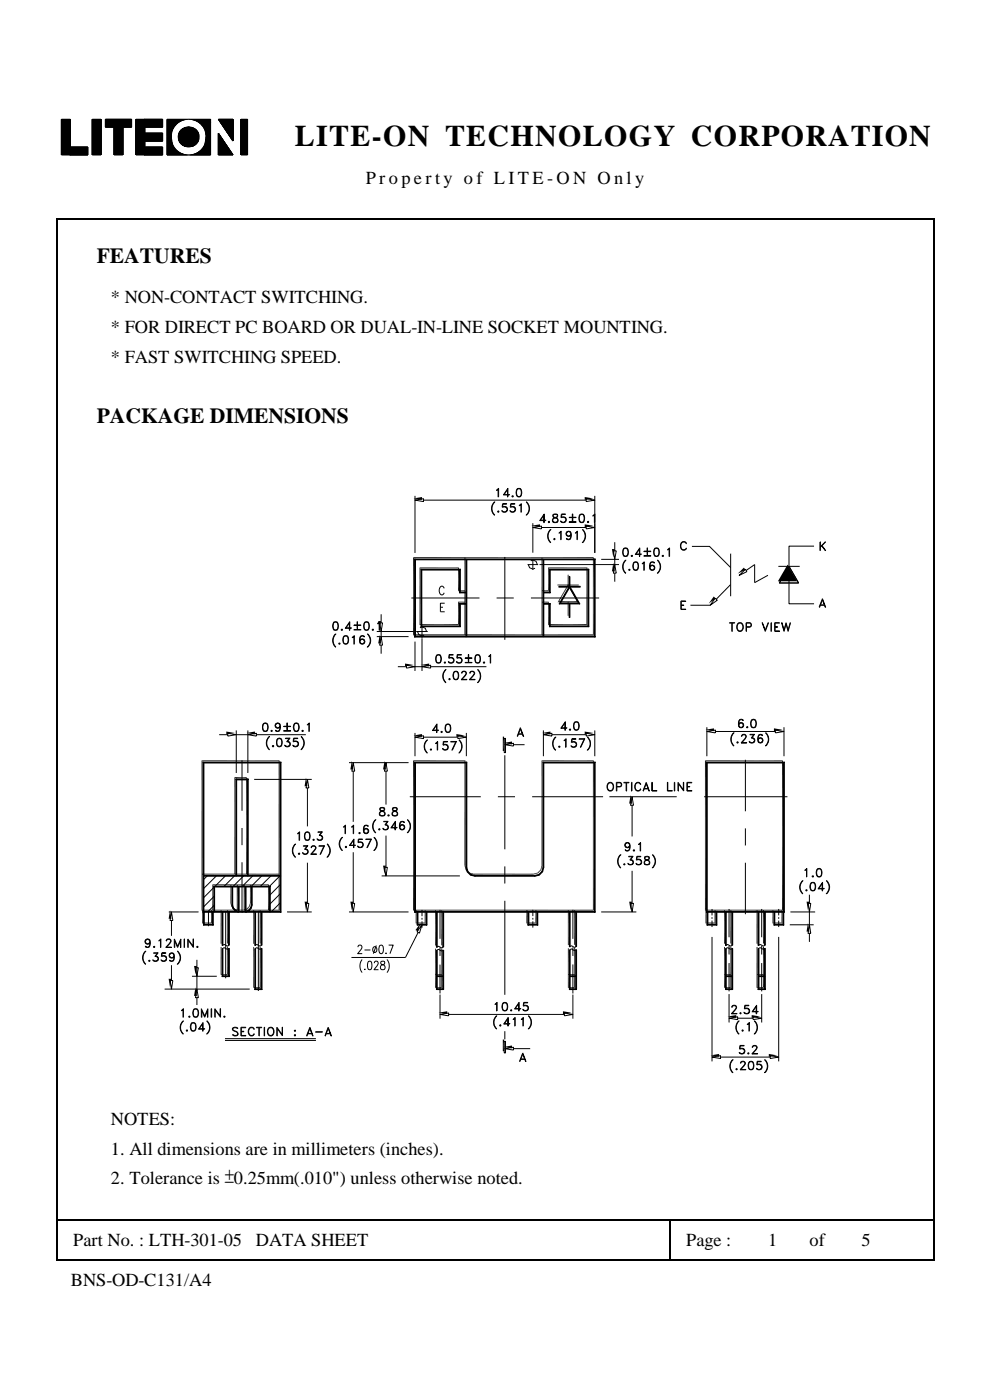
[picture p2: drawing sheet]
<svg xmlns="http://www.w3.org/2000/svg" width="210mm" height="297mm" viewBox="0 0 210 297" stroke-linecap="round" stroke-linejoin="round" font-family="sans-serif">
<defs><g id="words">
<text font-size="6.3" x="62.5" y="31.1">LITE-ON TECHNOLOGY CORPORATION</text>
<g font-size="4.6">
<text x="20.5" y="55.8">FEATURES</text>
<text x="20.5" y="89.7">PACKAGE DIMENSIONS</text>
</g>
<g font-size="3.9">
<text x="77.6" y="39">P r o p e r t y o f L IT E -O N O n l y</text>
<text x="23.5" y="64.4">* NON-CONTACT SWITCHING.</text>
<text x="23.5" y="70.7">* FOR DIRECT PC BOARD OR DUAL-IN-LINE SOCKET MOUNTING.</text>
<text x="23.5" y="77.1">* FAST SWITCHING SPEED.</text>
<text x="23.5" y="238.8">NOTES:</text>
<text x="23.5" y="245.1">1. All dimensions are in millimeters (inches).</text>
<text x="23.5" y="251.2">2. Tolerance is ±0.25mm(.010&quot;) unless otherwise noted.</text>
<text x="15.5" y="264.4">Part No. : LTH-301-05</text>
<text x="54.3" y="264.4">DATA SHEET</text>
<text x="145.6" y="264.4">Page :</text>
<text x="163" y="264.4">1</text>
<text x="171.7" y="264.4">of</text>
<text x="182.8" y="264.4">5</text>
<text x="15" y="272.9">BNS-OD-C131/A4</text>
</g>
</g></defs>
<g fill="#fff" stroke="#fff" stroke-width=".21">
<path d="M12.5 25h40.7v8.6h-40.7z" fill-rule="evenodd"/>
<path d="M24.1 97h161.8v136.4h-161.8z" fill-rule="evenodd"/>
</g>
<g fill="none" stroke="#000" stroke-width=".21">
<path d="M13.1 25.3v7.6M13.2 25.3v7.6M13.3 25.3v7.6M13.4 25.3v7.6M13.5 25.3v7.6M13.6 25.3v7.6M13.7 25.3v7.6M13.8 25.3v7.6M13.9 25.3v7.6M14 25.3v7.6M14.1 25.3v7.6M14.2 25.3v7.6"/>
<path d="M14.3 25.3v7.6M14.4 25.3v7.6M14.5 25.3v7.6M14.6 25.3v7.6M14.7 25.3v7.6M14.8 25.3v7.6M14.8 31.2h3.8v1.7h-5.6v-7.6h1.9v7.6M14.8 31.2h3.8M14.8 31.3h3.8M14.8 31.4h3.8M14.8 31.5h3.8M14.8 31.6h3.8"/>
<path d="M14.8 31.7h3.8M14.8 31.8h3.8M14.8 31.9h3.8M14.8 32h3.8M14.8 32.1h3.8M14.8 32.2h3.8M14.8 32.3h3.8M14.8 32.4h3.8M14.8 32.5h3.8M14.8 32.6h3.8M14.8 32.7h3.8M14.8 32.8h3.8"/>
<path d="M19.6 25.3h1.8v7.6h-1.8zM19.6 25.3v7.6M19.7 25.3v7.6M19.8 25.3v7.6M19.9 25.3v7.6M20 25.3v7.6M20.1 25.3v7.6M20.2 25.3v7.6M20.3 25.3v7.6M20.4 25.3v7.6M20.5 25.3v7.6M20.6 25.3v7.6"/>
<path d="M20.7 25.3v7.6M20.8 25.3v7.6M20.9 25.3v7.6M21 25.3v7.6M21.1 25.3v7.6M21.2 25.3v7.6M21.3 25.3v7.6M21.4 25.3v7.6M22.4 25.3h5.5v1.7h-5.5zM22.4 25.3h5.5M22.4 25.4h5.5M22.4 25.5h5.5"/>
<path d="M22.4 25.6h5.5M22.4 25.7h5.5M22.4 25.8h5.5M22.4 25.9h5.5M22.4 26h5.5M22.4 26.1h5.5M22.4 26.2h5.5M22.4 26.3h5.5M22.4 26.4h5.5M22.4 26.5h5.5M22.4 26.6h5.5M22.4 26.7h5.5"/>
<path d="M22.4 26.8h5.5M22.4 26.9h5.5M24.2 26.8v6.1h1.9l-.1-6.1M24.2 26.8v6.1M24.3 26.8v6.1M24.4 26.8v6.1M24.5 26.8v6.1M24.6 26.8v6.1M24.7 26.8v6.1M24.8 26.8v6.1M24.9 26.8v6.1M25 26.8v6.1"/>
<path d="M25.1 26.8v6.1M25.2 26.8v6.1M25.3 26.8v6.1M25.4 26.8v6.1M25.5 26.8v6.1M25.6 26.8v6.1M25.7 26.8v6.1M25.8 26.8v6.1M25.9 26.8v6.1M26 26.8v6.1M28.9 25.3v7.6M29 25.3v7.6"/>
<path d="M29.1 25.3v7.6M29.2 25.3v7.6M29.3 25.3v7.6M29.4 25.3v7.6M29.5 25.3v7.6M29.6 25.3v7.6M29.7 25.3v7.6M29.8 25.3v7.6M29.9 25.3v7.6M30 25.3v7.6M30.1 25.3v7.6M30.2 25.3v7.6"/>
<path d="M30.3 25.3v7.6M30.4 25.3v7.6M30.5 25.3v7.6M30.6 27h3.9v-1.7h-5.7v7.6h5.7v-1.7h-3.9M30.6 31.2h3.9M30.6 31.3h3.9M30.6 31.4h3.9M30.6 31.5h3.9M30.6 31.6h3.9M30.6 31.7h3.9M30.6 31.8h3.9M30.6 31.9h3.9"/>
<path d="M30.6 32h3.9M30.6 32.1h3.9M30.6 32.2h3.9M30.6 32.3h3.9M30.6 32.4h3.9M30.6 32.5h3.9M30.6 32.6h3.9M30.6 32.7h3.9M30.6 32.8h3.9M30.6 25.3h3.9M30.6 25.4h3.9M30.6 25.5h3.9"/>
<path d="M30.6 25.6h3.9M30.6 25.7h3.9M30.6 25.8h3.9M30.6 25.9h3.9M30.6 26h3.9M30.6 26.1h3.9M30.6 26.2h3.9M30.6 26.3h3.9M30.6 26.4h3.9M30.6 26.5h3.9M30.6 26.6h3.9M30.6 26.7h3.9"/>
<path d="M30.6 26.8h3.9M30.6 26.9h3.9M30.6 25.3v7.6M30.6 28.2h3.9v1.7h-3.9M30.6 28.3h3.9M30.6 28.4h3.9M30.6 28.5h3.9M30.6 28.6h3.9M30.6 28.7h3.9M30.6 28.8h3.9M30.6 28.9h3.9M30.6 29h3.9"/>
<path d="M30.6 29.1h3.9M30.6 29.2h3.9M30.6 29.3h3.9M30.6 29.4h3.9M30.6 29.5h3.9M30.6 29.6h3.9M30.6 29.7h3.9M30.6 29.8h3.9M30.6 29.9h3.9M30.7 25.3v7.6M35.4 25.3h9.3v7.6h-9.3zM35.4 31.2h1.5"/>
<path d="M35.4 31.3h1.6M35.4 31.4h1.6M35.4 31.4l1.7 .1M35.4 31.5h1.7M35.4 31.5l1.8 .1M35.4 31.6h1.8M35.4 31.6l1.9 .1M35.4 31.7h1.9M35.4 31.7l2 .1M35.4 31.8h2M35.4 31.9h2.1M35.4 32h2.2"/>
<path d="M35.4 32.1h2.3M35.4 32.1h2.4M35.4 32.2h2.5M35.4 32.3h2.5M35.4 32.3h2.6M35.4 32.3h2.7M35.4 32.4h2.8M35.4 32.4l2.9 .1M35.4 32.5h3M35.4 32.5l3.2 .1M35.4 32.6h3.2M35.4 32.7h3.4"/>
<path d="M35.4 32.7h3.5M35.4 32.8h3.8M35.4 32.8h4.1M35.4 25.3h4.1M35.4 25.9h2.6M35.4 26.2h2.1M35.4 26.7h1.7M35.4 26.8h1.6M35.4 26.9h1.6M35.4 27h1.5M35.4 28.2h1h-1M35.4 28.4h1"/>
<path d="M35.4 28.6h1v.1h-1M35.4 28.6h1M35.4 28.7h1M35.4 28.8h1M35.4 28.9h1M35.4 29.1h1M35.4 29.2h1M35.4 29.2l1 .1M35.4 29.3h1l-1 .1M35.4 29.5h1M35.4 29.6h1h-1M35.4 29.7h1"/>
<path d="M35.4 29.7h1v.2l-1-.1M35.4 29.8h1M35.4 29.9h1M35.4 30h1M35.4 30h1.1v.2h-1.1M35.4 30h1.1M35.4 30.1h1.1M35.4 30.2h1.1M35.4 30.3h1.1M35.4 30.4h1.1M35.4 30.4h1.2M35.4 30.5h1.2"/>
<path d="M35.4 30.9h1.3M35.4 30.6l1.2 .1M35.4 31h1.4l-1.4 .1M35.4 31h1.4M35.4 31.1h1.4M35.4 30.7h1.2M35.4 28.1h1h-1M35.4 28.1h1M35.4 28h1M35.4 27.9h1.1M35.4 27.8h1.1h-1.1M35.4 27.7h1.1l-1.1 .1"/>
<path d="M35.4 27.6h1.2h-1.2M35.4 27.5h1.2M35.4 27.1h1.4M35.4 27.4h1.3M35.4 30.6h1.2M35.4 30.7l1.3 .1M35.4 30.8h1.3M36.4 28.8v.7M36.4 28.8v.2h-1M36.4 29.1h.1M36.4 29.2h.1M36.4 28.4v.4"/>
<path d="M36.4 29.5l.1 .6M36.4 28.4l-1 .1M36.4 28.5l-1 .1M36.4 29.5h.1M36.4 28.3h-1M36.5 27.9l-.1 .5M36.5 30.1l.1 .6M36.5 27.9h-1.1M36.5 30.3h.1M36.5 30.4h.1M36.6 30.5h.1M36.6 30.5v.1"/>
<path d="M36.6 30.6v.1M36.6 30.7l.4 .6M36.6 27.5l-.1 .4M36.7 27.3h-1.3M36.7 27.2l-1.3 .1M36.8 27.2h-1.4M36.8 27.1h-1.4M36.9 27l-1.5 .1M36.9 27h.1M36.9 31.2h.1M36.9 26.9l-1.5 .1M37 31.3h.1"/>
<path d="M37 31.3l.8 .8 .8 .5M37 26.9l-.4 .6M37 26.8l-1.6 .1M37 31.4h.1M37.1 26.7l-1.7 .1M37.2 26.6h-1.8M37.3 26.5h-1.9M37.4 26.4h-2M37.5 26.3h-2.1M37.6 26.2h-2.2M37.7 26.1l-2.3 .1M37.7 26.1h-2.3"/>
<path d="M37.8 26a3.8 3.8 0 0 1 5.3 .9M37.8 26l-.8 .9M37.8 26l-2.4 .1M37.8 28.7h2M37.8 28.8h2.1M37.8 28.8l2.2 .1M37.8 28.9h4.4M37.8 29h4.4M37.8 29.1h4.4M37.8 29.2h2.1h-.1M37.8 29.4h.1M37.9 26h-2.5"/>
<path d="M37.9 28.6h1.8M37.9 28.6l1.8 .1M37.9 29.4h1.9v1.8M37.9 29.4v.2h1.7M37.9 28.6l-.1 .7M37.9 28.5l-.1 .4h4.4M37.9 29.6l-.1-.5h4.4v.5M37.9 28.5h.1M37.9 29.6l.1 .4M37.9 28.5l1.9 .4M37.9 28.5l2.1 .4M37.9 28.4h1.5"/>
<path d="M37.9 28.4l1.6 .1M37.9 29.7h1.5M37.9 28.3h.1M37.9 28.3v.1M38 29.9l1.3-.1v1.3M38 29.9h1.2M38 29.8v.1M38 28.2h1.3M38 25.9l-2.6 .1M38 30l1.2-.1v1.1M38 30l.2 .3M38 28.1l.1 .1"/>
<path d="M38 28.1l2 .8M38 28.1l-.1 .4M38 28.1h.1M38.1 30.1h.1M38.1 30.1h.9v.9l-.1-.8M38.1 30.1l.9 .1M38.1 28.2l1.7 .6M38.1 25.8h-2.7M38.2 30.3h.6M38.2 27.8v.1M38.2 30.3h.1M38.2 30.3l.3 .3"/>
<path d="M38.2 27.8l.2 .1M38.2 27.8l1.8 1.1M38.2 27.8l-.2 .3M38.2 25.8h-2.8M38.2 30.3l.5 .1v.4M38.2 27.8h.5M38.3 30.4h.1M38.3 27.7h.4M38.3 27.9l.3 .1M38.3 25.7h-2.9M38.4 30.2h.1M38.4 30.5h.1"/>
<path d="M38.4 27.6h.1M38.4 30.2l-.2 .1M38.4 27.9h.1M38.4 25.7h-3M38.5 30.6l.3 .2M38.5 27.5l1.5 1.4M38.5 27.5l-.3 .3M38.5 28l.5 .3M38.5 30.1h.1M38.5 27.5h.1M38.5 27.5l1.3 1.2M38.5 27.5l-.1 .1"/>
<path d="M38.5 27.5l.1 .1h-.2M38.6 25.6h-3.2M38.6 30.5l-.1 .2M38.6 30.7h.1M38.6 30.5v.2M38.6 30.1l-.2 .1M38.6 30.5h-.2M38.6 27.6h.1M38.6 28v.1M38.6 29.7v.1M38.6 30.5h.1M38.6 27.4h.1"/>
<path d="M38.6 32.6l1.4 .3 1.4-.3M38.6 30.5l.1 .3v-.4l-.3 .1M38.6 27.4v.3M38.6 30v.1M38.6 27.7l-.4 .1M38.6 27.7h.1M38.7 27.4h-.1M38.7 25.6h-3.3M38.7 27.4v.3M38.7 27.4h.1M38.7 30.8h.1M38.7 28.1h.1"/>
<path d="M38.7 30h-.1M38.7 27.3v.4M38.8 27.3v.5h-.6M38.8 30.3v.5M38.8 30.3h.1M38.8 30.8h.1M38.8 27.3h.1M38.8 28.2h.1M38.8 25.5h-3.4M38.8 27.3v.5M38.8 30.8l.4 .2M38.8 27.3l1.2 1.6"/>
<path d="M38.8 27.8h.1M38.8 27.3l-.3 .2M38.9 27.2v.7l-.7-.1M38.9 27.3l.1 .2M38.9 27.2h.1M38.9 30.2h-.7M38.9 30.2v.1M38.9 30.8h.1M38.9 29.9l-.2 .1M38.9 30.7l-.1 .1M38.9 30.2h.1M38.9 27.9h-.8"/>
<path d="M38.9 27.4h.1M38.9 30.2v.7M39 29.6l-.9 .3M39 27.4l.1 .2M39 29.8l-.1 .1M39 28.3l.1 .1M39 25.4l-3.6 .1M39 29.6h.1M39 30.6l-.1 .1M39 28.3h.1M39 27.5l.1 .1M39.1 29.8h-.1"/>
<path d="M39.1 27.1v.9h-1M39.1 30.5l-.1 .1M39.1 30.1h-.1M39.1 30.1h.1M39.1 30h-1.1h1.1l.1 1M39.1 28.3l.3 .2M39.1 27.6l.1 .2M39.1 27.1v1h-1.1l1-.1v-.8M39.1 30v1v-.9M39.1 27.6l.1 .1M39.1 27.1l-.1 .1v.8M39.1 28.6h.1"/>
<path d="M39.1 30.4h.1M39.2 29.5h-.1M39.2 27.1l-.1 1h-1.1M39.2 30.3v.1M39.2 27.1v1.1M39.2 31l.4 .1M39.2 27.8l.2 .2M39.2 27.1h.1M39.2 27.1l.8 1.8M39.2 27.1l-.4 .2M39.2 28.2h-1.2l1.3 .1M39.2 30.3l-.3 .4"/>
<path d="M39.2 27.8l.1 .1M39.2 28.2h.1M39.2 28.4h.1M39.2 29.9h.1M39.2 27.1l.1 1.1M39.2 30.3h.1M39.2 27.2l.1 .2M39.3 29.7l-.4 .2M39.3 29.9v1.2M39.3 29.9h-.1M39.3 30.3h-.1M39.3 30.8v.1"/>
<path d="M39.3 28.5h.1M39.3 25.4h-3.9M39.3 30.2h.1M39.3 27l.1 1.3h-1.5M39.3 27.4h.1M39.4 29.8h-1.4M39.4 27l-.1 1.2M39.4 30.1l-.1 .1M39.4 27.4l.5 1.3M39.4 28l.1 .2M39.4 28.5h.1M39.4 29.8v1.3"/>
<path d="M39.4 28v.1M39.4 29.8h.1M39.4 27v1.4M39.4 27h.1M39.4 28.7h.1M39.4 29.8v1.3h-.2M39.4 28.5l.2 .1M39.4 30h.1M39.4 31.1h.1M39.5 29.7h-1.6M39.5 29.7v1.4M39.5 28.6h.1"/>
<path d="M39.5 27v1.4M39.5 29.5h.1M39.5 27v1.5M39.5 29.7h.1M39.5 31.1h.1M39.5 29.5l-.4 .3M39.5 29.9l-.2 .4M39.5 28.2l.3 .4M39.5 27h.1M39.6 29.5h-.1M39.6 28.3v.1M39.6 27.9h.1"/>
<path d="M39.6 27v1.5h-1.7M39.6 29.6h-1.7M39.6 29.6v1.5M39.6 31.1l.4 .1M39.6 27l.4 1.9M39.6 27l-.4 .1M39.6 29.5h.1M39.6 31.1h.1M39.6 27.1l.4 1.6M39.6 28.6v.1M39.6 29.4v.1M39.6 29.8h.1"/>
<path d="M39.6 28.7h.2M39.7 29.5l-1.8 .1M39.7 29.2l-1.7 .4M39.7 29.7l-.2 .2M39.7 27v1.6M39.7 28.6h.1M39.7 29.5v1.7M39.7 29.5h.1M39.7 29.7h.1M39.7 29.5h-1.8M39.7 27v1.7M39.7 28.7l.1 .1"/>
<path d="M39.7 29.6h.1M39.7 29.9h.1M39.7 28.6v.1M39.7 28.5h.1M39.7 29.4l-1.8 .1M39.7 29.4v.1M39.7 29.6l.2-.2-.7 1.6M39.8 27h-.2v1.6l-1.7-.1M39.8 27v1.7h-1.9M39.8 29.3l-.2 .1M39.8 29.4l-.1 .1M39.8 29.5l-.1 .2"/>
<path d="M39.8 30.2l-.2 .8M39.8 29.3l-.8 .3M39.8 26.9v1.8M39.8 28.7h.1M39.8 26.9v.1M39.8 28.6h.1M39.8 26.9h.2v2M39.8 29.3l-2 .1M39.8 29.3v.1M39.8 29.4l.1 1.8M39.8 29.4v1.8M39.8 29.6v.1"/>
<path d="M39.8 28.6l.1 .1M39.8 28.8h.1M39.9 26.9v1.9M39.9 28.7h.1M39.9 29.3h-2.1M39.9 29.3l.1 1.9M39.9 29.7l-.1 .4M40 29.5l-.1 .1M40 29.3v1.9M40 29.2h2.2M40 26.9v4.3M40 29.2l-2 .8"/>
<path d="M40 29.2l-2.1 .4M40 29.2l-1.5 1.4M40 29.2l-1.8 1.1M40 29.2l-1.2 1.6M40 29.2l-.8 1.8M40 29.2l-.4 1.9M40 29.2l.4 1.9M40 29.2l.1 .1M40 29.2l.9 1.8M40 29.2l1.2 1.6M40 29.2l1.6 1.4M40 29.2l1.8 1.1"/>
<path d="M40 29.2l2.1 .8M40 29.2l2.2 .4M40 26.9h.1M40 26.9l.4 .1M40 26.9l-.4 .1M40.1 29.4v.4M40.1 28.7v.1M40.1 29.4v1.8M40.1 29.4l.2 .4M40.1 29.3v.1M40.1 29.3v1.9M40.1 29.4h.1"/>
<path d="M40.2 28.8h2M40.2 26.9v1.9M40.2 29.9l.2 1.2M40.2 29.4l.2 .4M40.2 29.3v.1M40.2 28.7h-.1M40.2 26.9h-.1v1.8M40.2 29.3v1.9M40.2 26.9v1.8M40.2 29.6v.1M40.2 26.9v.1M40.2 29.4h2"/>
<path d="M40.2 28.6v.1M40.2 29.4v1.8M40.2 29.3l.7 .2M40.2 28.8h.1M40.3 27h.1v1.6l1.8-.1M40.3 27l-.1 1.7h2v.7l-2-.1M40.3 28.9h-.2h2.1M40.3 29.7v.1M40.3 29.5v.1M40.3 29.4h.1M40.3 29.2l1.9 .4M40.3 28.7h1.9"/>
<path d="M40.3 29.4h1.9l-.1 .2M40.3 28.3l-.2 .4M40.3 29.4v1.8M40.3 29.5l.1 1.7h-.8v-1.6M40.3 28.3h.1M40.3 29.8v.1M40.3 29.4l.3 .1M40.3 28.7h.1M40.3 28.6v.1M40.3 29.5h1.9M40.3 28.5v.1M40.3 27v1.7"/>
<path d="M40.3 29.9l.4 .8M40.4 28.5l-.2 .2M40.4 29.5v1.7M40.4 27v1.6h1.8M40.4 29.5h1.8M40.4 30h.1M40.4 29.7l.2 .2M40.4 28.7h-.1M40.4 28.4v.1M40.4 28.1h.1M40.4 27.1l-.3 1.5M40.4 28.6l-.2 .2"/>
<path d="M40.4 31.1l-.4 .1M40.4 27v1.5M40.4 29.8h.1M40.4 27l-.4 1.9M40.4 27l.5 .1M40.5 28.5h1.6M40.5 28.3h-.1M40.5 31.1h.1M40.5 28.6h-.1M40.5 29.6h1.6M40.5 28.3l-.1 .1M40.5 27v1.5"/>
<path d="M40.5 29.6v1.5M40.5 29.8v.1M40.5 29.6h.1M40.5 28.8h-.1M40.5 27h.1M40.5 28.5h1.6l.1 .2M40.5 28.2v.1M40.5 29.5l.2 .1M40.5 28.7h.1M40.5 28.6h.1M40.5 32.8h4.2M40.5 27l.1 1.4"/>
<path d="M40.5 29.7l.3 .2 1.3-.1M40.5 30.3l.1 .1M40.6 31.1h.1M40.6 29.9v.1M40.6 28.2h-.1M40.6 25.3h4.1M40.6 28.4h1.5M40.6 28.1v.1M40.6 30l.1 .2M40.6 28.6h-.1M40.6 27h.1M40.6 30h.1"/>
<path d="M40.6 29.6h.1M40.6 27v1.4l1.5-.1M40.6 28.1h.1M40.6 28.7h.1M40.7 29.8v1.3h.1v-1.2l1.3 .1M40.7 30.1h.1M40.7 27l.1 1.2M40.7 29.6h.1M40.7 28.3h1.4M40.7 27v1.3M40.7 30.1v.1M40.7 28l-.1 .1"/>
<path d="M40.7 25.4h4M40.7 30.7v.1M40.7 28.5h.1M40.7 30.2l.2 .2M40.7 30.8h.1M40.7 29.6l.2 .2M40.7 27.9h.1M40.8 30.8v.1M40.8 29.9v1.2M40.8 28.2l1.3 .1M40.8 30.9l.1 .1M40.8 27.1v1.1"/>
<path d="M40.8 32.8h3.9M40.8 28.2h.1M40.8 27.1l-.5 1.2M40.9 28.4l-.4 .2M40.9 27.8l-.2 .3M40.9 31l-.5 .1M40.9 27.1v1M40.9 29.7h.1M40.9 29.5h.1M40.9 27.1l.3 .2M40.9 27.1l-.9 1.8M40.9 30.4h.1"/>
<path d="M40.9 28.1h1.1M40.9 27.7v.1M40.9 30h1.1M40.9 31h.1M40.9 29.5l1 .4M40.9 28.1h.1M40.9 27.1h.1M40.9 30v1l.1-.9M40.9 30.4l.2 .3M40.9 29.8l.5 .2M41 30h1M41 27.6l-.1 .1"/>
<path d="M41 27.1l-.1 1h1.1M41 30.5h.1M41 29.8h.1M41 27.1v.1M41 27.1v.9M41 28.3l-.1 .1M41 28h1M41 30.1h1M41 30.1l-.1-.1v1M41 30.1v.9M41 29.8l.1 .1M41 27.5l-.1 .2"/>
<path d="M41.1 25.4h3.6M41.1 27.5l-.1 .1M41.1 27.2l-.1 .8M41.1 31h-.1M41.1 30.6l.1 .2M41.1 27.2h.1M41.1 30.2h.8h-.8v.7zM41.1 28.3h-.1M41.1 28.2l-.2 .2M41.1 27.4v.1M41.1 30.2l.1 .1M41.1 27.2v.7"/>
<path d="M41.1 27.9h.1M41.1 32.7h3.6M41.1 27.9h.8M41.1 28.2h.1M41.2 27.9l.7 .1h-.8M41.2 32.7h3.5M41.2 30.3h.7M41.2 30.3v.6M41.2 27.3l-.1 .1zM41.2 27.2v.6M41.2 28.5h-.1M41.2 25.5h3.5"/>
<path d="M41.2 30.8h.1M41.2 28.2h.1M41.2 30.8l-.3 .2M41.2 27.3v.5h.6M41.2 30.3v.5M41.2 29.9l.1 .1M41.2 27.3l.4 .2M41.2 27.3l-1.2 1.6M41.3 28.1l-.1 .1M41.3 27.3l.1 .1M41.3 27.8h.5M41.3 27.3v.4"/>
<path d="M41.3 30h.1M41.3 28.4h.1M41.4 25.6h3.3M41.4 30.4l-.1 .4M41.4 27.4v.3h.4M41.4 30.4h.3M41.4 30l.1 .1M41.4 27.4h.1M41.4 32.6h3.3M41.4 30.4v.3M41.4 30.7h.1M41.4 27.7h.3"/>
<path d="M41.4 27.4v.3M41.4 30.5h.1M41.4 30v.1M41.4 28.1h.1M41.4 27.6v.1M41.4 27.4l.1 .1M41.4 30.5h.3M41.4 30.5v.2l.1-.1M41.4 27.4v.2M41.5 32.6h3.2M41.5 30.5l.1 .1M41.5 25.6h3.2"/>
<path d="M41.5 30.1l.2 .1M41.5 28h.1M41.5 27.5h.1M41.5 27.5l.2 .1M41.6 27.5l-1.6 1.4M41.6 28l-.5 .2M41.6 30.6l-.4 .2M41.6 27.5l.2 .3M41.6 27.9v.1M41.6 30.2h.1M41.6 25.7h3.1M41.6 32.5h3.1"/>
<path d="M41.7 30.5h-.1M41.7 30.2l.1 .1M41.7 27.7h.1M41.7 25.7h3M41.7 30.4l.1-.1h-.5l.1 .1M41.7 30.4v.1M41.7 27.9h.1M41.7 27.9h-.1M41.8 32.5h2.9M41.8 30.4h-.5v.4M41.8 27.7v.1M41.8 25.8h2.9"/>
<path d="M41.8 28.2l-1.5 .6M41.8 32.4h2.9M41.8 30.3l-.2 .3M41.8 27.8l.3 .3M41.8 27.8l-1.8 1.1M41.9 32.4l-.5 .2M41.9 30.2v.1M41.9 28.2h-.1M41.9 25.8h2.8M42 30.1h-.1M42 28h.1M42 32.3h2.7"/>
<path d="M42 29.9l.1 .1M42 30.1h.1M42 28.2h-.1M42 25.9h2.7M42 30h.1M42 28.5l-1.4 .3M42.1 30l-.3 .3M42.1 28.1l-2.1 .8M42.1 28.1l.1 .4M42.1 28.1l-1.3 .1M42.1 25.9h2.6M42.1 29.8h-1.4v1.3"/>
<path d="M42.1 28.2v.1M42.1 29.8h-1.4M42.1 28.3v.1M42.1 32.3h2.6M42.1 29.7h-1.5v1.4M42.1 29.7v.1M42.1 29.7h.1M42.1 29.6v.1M42.2 32.2h2.5M42.2 26h2.5M42.2 29.6h-1.8v1.5M42.2 29.6l-.1 .4"/>
<path d="M42.2 28.5v.4M42.2 28.5l-2.2 .4M42.2 29.2l-2 .1M42.3 32.1l-.4 .3M42.3 32.1h2.4M42.3 26.1h2.4M42.4 26.1h2.3M42.4 32h2.3M42.4 26.2h2.3M42.5 32h2.2M42.5 31.9h2.2M42.5 26.2h2.2"/>
<path d="M42.6 26.3h2.1M42.6 31.9h2.1M42.6 31.9l-.3 .2M42.6 31.8h2.1M42.6 26.4h2.1M42.7 31.8h2M42.7 26.4h2M42.7 26.5h2M42.8 31.7h1.9M42.8 26.5h1.9M42.8 26.6h1.9M42.8 31.6h1.9"/>
<path d="M42.9 31.6h1.8M42.9 26.6h1.8M42.9 26.7h1.8M42.9 31.5h1.8M43 26.7h1.7M43 31.4h1.7M43 26.8h1.7M43.1 31.3l-.5 .6M43.1 26.9l.3 .6M43.1 31.3h1.6M43.1 26.9h1.6M43.1 31.2h1.6"/>
<path d="M43.1 27h1.6M43.2 31.1h1.5M43.2 27h1.5M43.2 27v.1M43.2 27.1h1.5M43.2 31.1h.1M43.3 31h1.4M43.3 31h.1M43.3 27.2h1.4M43.3 27.2h.1M43.3 30.9h1.4M43.4 27.3l1.3 .1"/>
<path d="M43.4 30.8h1.3M43.4 30.7l-.3 .6M43.4 27.5l.2 .4M43.4 30.7h1.3M43.4 27.5l1.3 .1M43.4 27.5h1.3M43.5 27.6h1.2M43.5 27.7h1.2M43.5 27.7v.1M43.5 27.8h1.2M43.5 27.8h.1M43.6 30.1l-.2 .6"/>
<path d="M43.6 27.9l.1 .5M43.6 30.1h1.1M43.6 30.1l1.1 .1M43.6 27.9h1.1M43.6 30h1.1M43.6 27.9v.2h1.1M43.6 28h1.1M43.6 28.1h1.1M43.6 29.7h1.1M43.7 29.5l-.1 .6M43.7 28.4v.4M43.7 28.2h1"/>
<path d="M43.7 28.3h1M43.7 28.4h1M43.7 29.5h1M43.7 29.6h1M43.7 29.5l-.1 .2h1.1M43.7 28.5h1M43.7 28.6h1M43.7 29.1h1M43.7 29.2h1M43.7 29.3h1M43.7 29.1h.1M43.7 28.8v.7"/>
<path d="M43.7 28.7h1M43.7 28.8h1M43.7 28.9h1M44.7 31.3h-1.6M44.7 28.4h-1v.2h1M44.7 28.7h-1v.2M44.7 28.9l-1 .1h1M44.7 29.2h-1v.2h1M44.7 29.7h-1.1l1.1 .1M44.7 29.8h-1.1l1.1 .1M44.7 30h-1.1h1.1M44.7 30.2h-1.2l1.2 .1"/>
<path d="M44.7 30.3l-1.2 .1M44.7 30.4h-1.2h1.2M44.7 30.5h-1.2h1.2M44.7 30.6l-1.3 .1h1.3M44.7 28.2h-1.1l.1 .2M44.7 27.2h-1.4l1.4 .1M44.7 27.4h-1.3l1.3 .1M46.3 28.3l3.1 4.6h-3.1zM46.3 25.3h3.1v4.6M46.3 25.3l3.1 4.6M46.4 25.3h.1M46.4 28.3v.1"/>
<path d="M46.4 25.3l.1 .2M46.4 28.4v4.5M46.4 25.4h.1M46.4 28.4h.1M46.5 25.3v.2M46.5 28.5v4.4M46.5 28.5h.1M46.5 25.5v.1M46.5 25.3v.3M46.5 28.6v4.3M46.5 25.3l.1 .4M46.6 28.6l-.1 4.3"/>
<path d="M46.6 28.7l.1 4.2M46.6 25.3v.4M46.6 28.7v4.2M46.7 25.3v.6v-.6M46.7 28.8l.1 4.1M46.7 28.9v4M46.8 25.3v.7M46.8 25.9v.1M46.8 29h.1M46.8 26h.1M46.8 25.3l.1 .8M46.8 29.1v3.8"/>
<path d="M46.9 25.3l.1 .9M46.9 29.1v3.8M46.9 29.1v.1M46.9 25.3v.9M47 32.9v-3.7l.1 .2v3.5M47 25.3v1M47 26.3h.1M47 25.3l.1 1.1M47 29.3v3.6M47.1 25.3v1.2l-.1-.1M47.1 29.5v3.4M47.1 25.3l.1 1.3"/>
<path d="M47.1 26.5h.1M47.1 29.5l.1 .1M47.2 25.3l.1 1.4M47.2 29.6v3.3M47.3 29.7l-.1 3.2M47.3 25.3v1.5M47.3 29.7v3.2M47.3 29.7v.1M47.3 32.9v-3.1l.1 3.1M47.3 25.3l.1 1.6M47.4 25.3v1.6v-.1M47.4 29.9l.1 3"/>
<path d="M47.5 25.3v1.7M47.5 27h.1M47.5 30v2.9M47.5 25.3l.1 1.8M47.5 27v.1M47.5 30.1h.1M47.6 25.3v1.9M47.6 30.2v2.7M47.6 27.2h.1M47.6 25.3l.1 2M47.6 30.2h.1M47.7 32.9v-2.6l.1 .1v2.5"/>
<path d="M47.7 25.3l.1 2.1-.1-2.1M47.7 30.3v2.6M47.8 25.3v2.2M47.8 27.5h.1M47.8 30.5v2.4M47.8 30.6l.1 2.3M47.9 25.3v2.3M47.9 30.6v2.3M47.9 25.3l.1 2.5M47.9 27.7h.1M47.9 30.7h.1M48 25.3l.1 2.6"/>
<path d="M48 30.8v2.1M48.1 25.3v2.7M48.1 30.9v2M48.1 30.9l-.1-.1v2.1M48.1 27.9v.1M48.1 31v1.9M48.2 31v.1M48.2 25.3v2.8M48.2 31.1v1.8M48.2 25.3l.1 2.9M48.2 28.2h.1M48.3 31.2v1.7"/>
<path d="M48.3 25.3v3M48.3 28.2h.1M48.3 31.2v.1M48.3 28.3h.1M48.4 25.3v3M48.4 31.3v1.6M48.4 28.3v.1M48.4 25.3l.1 3.2M48.4 31.4v1.5M48.4 31.4h.1M48.5 25.3v3.2M48.5 31.5v1.4"/>
<path d="M48.5 31.5h.1M48.5 31.5l.1 1.4M48.5 25.3v3.3M48.5 31.6v1.3M48.6 25.3v3.4M48.6 31.6v1.3M48.6 28.6v.1M48.6 31.7h.1M48.7 25.3v3.6M48.7 31.7v1.2M48.7 28.8h.1M48.7 31.8v1.1"/>
<path d="M48.7 25.3l.1 3.6M48.8 25.3v3.7M48.8 32v.9M48.8 29h.1M48.8 25.3l.1 3.8M48.8 29l.1 .1M48.9 25.3v3.8M48.9 32.1v.8M48.9 32.2l-.1-.2v.9M48.9 25.3l.1 3.9M48.9 32.2v.7M49 32.2v.7"/>
<path d="M49 25.3v4l-.1-.1M49 32.3v.6M49 25.3l.1 4.1M49 29.3l.1 .1M49.1 32.3v.1M49.1 25.3l.1 4.2M49.2 25.3v4.2M49.2 32.5v.4M49.2 32.5l-.1-.1v.5M49.2 29.5v.1M49.2 32.9v-.4l.1 .4M49.2 25.3v4.3"/>
<path d="M49.2 25.3l.1 4.4M49.2 32.6v.3M49.3 25.3v4.5M49.3 32.8l.1 .1M49.4 25.3v4.6M49.4 29.8v.1M49.4 29.9h.1M51.1 25.3h1.4v7.6h-1.4zM51.2 25.3v7.6M51.3 25.3v7.6M51.4 25.3v7.6M51.5 25.3v7.6"/>
<path d="M51.6 25.3v7.6M51.7 25.3v7.6M51.8 25.3v7.6M51.9 25.3v7.6M52 25.3v7.6M52.1 25.3v7.6M52.2 25.3v7.6M52.3 25.3v7.6M52.4 25.3v7.6M87.6 118.3h38.4M87.7 118.2v16.6M87.9 118.6h38.4l-.2 .2h-38z"/>
<path d="M87.9 118.6l.2 .2v16.2l-.2 .2zM88 106.1l1.8-.3v.6zM88 105.2v12.1M89.8 106.1h34.5M98.6 118.3v16.4M98.8 118.7h.2v16.4h-.2zM104.9 106.5h.1a1.91 1.91 0 0 0 0 2.8 1.83 1.83 0 0 1-.1-2.8zM105.3 104l.5-.4v1.8l-.1-1.6zM105.6 108.5l.1-.1 .1 .2-.1 .1zM105.7 108.5v.1zM106.5 108.4l.3 .2M106.9 104.9l1.2 .1h-1.3l.9-1.4v1.8v-1.5l-.8 1.1"/>
<path d="M107.1 118.2v17.6M107.2 107.6a.55 .55 0 0 1 .4 .5 .55 .55 0 0 1-.4 .5M107.6 107.9a.77 .77 0 0 0-1.1-.3l.1-.7h.9l-.8 .1-.1 .6a.65 .65 0 0 1 1 .1 .65 .65 0 0 1-.2 .9 .65 .65 0 0 1-1-.3h.1a.59 .59 0 0 0 .6 .3 .59 .59 0 0 0 .5-.4M108.2 108.4l.3 .2M108.6 105.3l.2-.1 .1 .2h-.2zM108.7 105.3l.1 .1zM108.9 107.6a.57 .57 0 0 1 .4 .5 .57 .57 0 0 1-.4 .5M109.3 107.9a.74 .74 0 0 0-1.1-.3l.1-.7h.9l-.8 .1-.1 .6a.65 .65 0 0 1 1 .1 .65 .65 0 0 1-.2 .9 .65 .65 0 0 1-.9-.3 .58 .58 0 0 0 .6 .3 .58 .58 0 0 0 .5-.4M109.7 103.7a.59 .59 0 0 1 .9 .3 .92 .92 0 0 1-.6 1.4 .98 .98 0 0 1-.4-1.4zM109.7 105.3h.7M109.7 103.8h.7M109.8 103.7a1.37 1.37 0 0 0 0 1.7"/>
<path d="M110.2 107.2l.4-.3v1.8l-.1-1.7zM110.3 103.7a1.48 1.48 0 0 1 0 1.7M111.6 106.5a1.75 1.75 0 0 1 0 2.8 1.9 1.9 0 0 0 0-2.8zM111.9 119.8h2.3M112.1 119.8l.3 .7 .6 .2 .5-.1M112.6 119l.4-.2 .7 .3 .3 .7M113 111.9l1.9-.3v.6zM113 111v6.3M113 118.7v2.2M114.5 119.8h16.8M114.6 110.4l1.2 .1h-1.3l.9-1.4v1.8v-1.6l-.8 1.2M114.9 111.9h9.4"/>
<path d="M115 118.3v16.4M115.2 118.7h.2v16.4h-.2zM116.4 110.6l.2 .1-.1 .2-.2-.1zM116.4 110.7l.1 .1zM116.6 112.5l.3-.1a1.86 1.86 0 0 0 0 2.7 1.75 1.75 0 0 1-.3-2.6zM117.3 110.6l.2 .2M117.4 109.1v.6l.7 .3 .2 .5a.64 .64 0 0 1-.9 .2v-.6l.8-.4 .1-.4a.68 .68 0 0 0-.9-.2zM117.4 109.2h.8M117.4 109.1a.37 .37 0 0 0 .2 .7l.5 .1a.51 .51 0 0 1 .3 .6 .51 .51 0 0 1-.4 .4h-.4a.54 .54 0 0 1-.4-.5 .54 .54 0 0 1 .4-.6h.4a.36 .36 0 0 0 .2-.3 .36 .36 0 0 0-.1-.4M117.5 114.2l.2 .1-.1 .2-.1-.1zM117.5 114.3l.1 .1zM118.3 110.6l-.2 .2"/>
<path d="M118.6 113l.4-.3v1.8v-1.6zM119 110.6l.3 .2M119.7 109.8a.58 .58 0 0 1 .3 .5 .58 .58 0 0 1-.3 .5M120 110.1a.76 .76 0 0 0-1-.3l.1-.7h.8h-.7l-.1 .7a.64 .64 0 0 1 .9 .1 .64 .64 0 0 1-.2 .9 .64 .64 0 0 1-.9-.3h.1a.58 .58 0 0 0 .5 .3 .58 .58 0 0 0 .5-.3M120.1 113.4l.5 .3 .3-.1 .2-.2M120.1 113.1l.5-.3 .3 .1 .2 .2M120.2 114.3h.7M120.5 112.8l-.4 .4 .1 .4 .3 .1M120.7 110.7l1.5 .1zM120.7 109.8h1.5zM120.8 112.8a1.19 1.19 0 0 1 .1 1.6M121.1 113.6a.56 .56 0 0 1-.8 .1 .56 .56 0 0 1 0-.9 .56 .56 0 0 1 .8 .2 .98 .98 0 0 1-.6 1.5l-.4-.3 .2 .2"/>
<path d="M121.1 113.3l-.3 .4M121.4 109.1l.1 1.4zM122.1 113l.4-.3v1.8l-.1-1.6zM123.1 109.1a.6 .6 0 0 1 .8 .3 .93 .93 0 0 1-.6 1.5 1.21 1.21 0 0 1-.2-1.8zM123.1 110.7h.7M123.1 109.2h.7M123.2 109.1a1.37 1.37 0 0 0 0 1.7M123.5 112.4a1.72 1.72 0 0 1 0 2.7 1.88 1.88 0 0 0 0-2.7zM123.7 109.1a1.48 1.48 0 0 1 0 1.7M124.3 111.6l1.9 .3-1.9 .3zM124.3 105.8l1.9 .3-1.9 .3zM124.7 110.6l.2 .1-.1 .2-.2-.1z"/>
<path d="M124.7 110.7l.1 .1zM125.8 109.4l.4-.3v1.8l-.1-1.7zM125.9 118.2v16.6M126.2 105.2v12.1M126.3 118.6v16.6l-.2-.2v-16.2zM127.5 118.7h3.8M130.1 116.9h.6l-.3 1.8zM130.4 119.8l.3 1.8h-.6zM130.4 115v1.9M130.4 118.7v1.1M132.3 116.3a.62 .62 0 0 1 .9 .3 .92 .92 0 0 1-.6 1.5 .97 .97 0 0 1-.4-1.5zM132.3 117.9h.7"/>
<path d="M132.3 116.4h.7M132.4 116.3a1.44 1.44 0 0 0 0 1.7M132.5 119l.3-.1a1.87 1.87 0 0 0 0 2.7 1.74 1.74 0 0 1-.3-2.6zM133 116.3a1.37 1.37 0 0 1 0 1.7M133.9 117.9l.2-.1 .1 .2-.2 .1zM134 117.9l.1 .1zM134.5 119.3a.6 .6 0 0 1 .9 .2 .93 .93 0 0 1-.6 1.5 1.17 1.17 0 0 1-.3-1.7zM134.5 119.4h.7M134.6 119.3a1.46 1.46 0 0 0 0 1.6M134.9 117.5l1.2 .1h-1.3l.9-1.3v1.8l-.1-1.6-.7 1.1M135.1 119.3a1.46 1.46 0 0 1 0 1.6M136.2 119.5l.5-.3v1.8l-.1-1.6z"/>
<path d="M136.6 117.9l1.5 .1zM136.6 116.9l1.5 .1zM137.3 116.3l.1 1.4zM138.1 119.4h.6M138.1 119.3a1.73 1.73 0 0 0-.1 1.5l.2 .1M138.2 120l-.2 .1-.1 .3M138.5 120a.49 .49 0 0 1 .3 .5 .49 .49 0 0 1-.3 .4M138.7 119.3l.1 .2a.52 .52 0 0 0-.5-.3 .52 .52 0 0 0-.4 .3 1.08 1.08 0 0 0 .4 1.5 .56 .56 0 0 0 .6-.8 .56 .56 0 0 0-1-.1M138.9 116.3a.61 .61 0 0 1 .9 .3 1.22 1.22 0 0 1-.4 1.5h-.2a.97 .97 0 0 1-.5-1.5zM138.9 117.9h.7M138.9 116.4h.7M139 116.3a1.44 1.44 0 0 0 0 1.7"/>
<path d="M139.4 118.9a1.72 1.72 0 0 1 0 2.7 1.87 1.87 0 0 0 0-2.7zM139.5 116.3a1.4 1.4 0 0 1 0 1.7M140.5 117.9l.2-.1v.2l-.1 .1zM140.6 117.9l.1 .1zM141.6 116.6l.4-.3v1.8l-.1-1.7zM144.5 115.2a.64 .64 0 0 1 .6-.3 .64 .64 0 0 1 .6 .5 .64 .64 0 0 0-.8-.4 .64 .64 0 0 0-.5 .6 .76 .76 0 0 0 .8 1l.5-.3a.67 .67 0 0 1-.8 .4 .67 .67 0 0 1-.5-.7zM146.8 115.9h3.7l4.5 4.5M155 117.5v9M172.7 115.9h-5.3v12.2h5.3M173.9 115l.1 1.8zM174 116l1.2-1-1.2 1.1M174.3 115.8l.9 1-.8-1"/>
<path d="M70.8 132a.62 .62 0 0 1 .9 .3 .92 .92 0 0 1-.6 1.4 .99 .99 0 0 1-.4-1.4zM70.8 133.6h.7M70.8 132.1h.7M70.9 132a1.48 1.48 0 0 0 0 1.7M71 134.7l.3-.2a1.92 1.92 0 0 0 0 2.8 1.8 1.8 0 0 1-.3-2.6zM71.4 132a1.39 1.39 0 0 1 0 1.7M71.9 136.5l.1-.1 .1 .2-.1 .1zM72 136.5v.1zM72.4 133.6l.2-.1v.2h-.1zM72.5 133.6l.1 .1zM73 135a.61 .61 0 0 1 .9 .2 .93 .93 0 0 1-.6 1.5 1.15 1.15 0 0 1-.3-1.7zM73 136.5h.7"/>
<path d="M73 135.1h.7M73.1 135a1.35 1.35 0 0 0 0 1.6M73.3 133.2l1.3 .1h-1.3l.9-1.4v1.8l-.1-1.5-.8 1.1M73.6 135a1.44 1.44 0 0 1 0 1.6M74.7 135.2l.5-.3v1.8l-.1-1.6zM75.1 133.6l1.4 .1zM75.1 132.6l1.4 .1zM75.8 131.9v1.5zM76.4 136.3a.56 .56 0 0 0 .8 .2l.1-.2M76.4 136a.56 .56 0 0 1 .8-.3l.1 .3M76.5 135.1h.7M76.6 135a1.63 1.63 0 0 0-.2 1.4l.3 .2"/>
<path d="M76.7 135.7l-.3 .1v.3M77 135.7a.49 .49 0 0 1 .3 .4 .49 .49 0 0 1-.3 .5M77.2 135l.1 .1a.52 .52 0 0 0-.8-.1 1.03 1.03 0 0 0 .4 1.7 .57 .57 0 0 0 .4-.9 .57 .57 0 0 0-.9 0M77.4 132a.6 .6 0 0 1 .9 .3 .92 .92 0 0 1-.6 1.4 .98 .98 0 0 1-.5-1.4zM77.4 133.6h.7M77.4 132.1h.7M77.5 132a1.39 1.39 0 0 0 0 1.7M77.9 134.5a1.7 1.7 0 0 1 0 2.8 1.83 1.83 0 0 0 0-2.8zM78 132a1.48 1.48 0 0 1 0 1.7M79 133.6l.1-.1 .1 .2h-.2zM79 133.6l.1 .1zM79.9 134h7.9"/>
<path d="M79.9 135.1h6.8M80.1 132.3l.4-.4v1.8l-.1-1.6zM80.5 132.2h.6l-.2 1.8zM80.9 135.1l.2 1.8h-.6zM80.9 130.3v1.9M80.9 134v1.1M80.9 136.9v1.8M87.3 126.9h14.4M87.6 134.7h38.4M88 136.1v6.3M88.1 135h38l.2 .2h-38.4zM88.3 134h2.4"/>
<path d="M88.6 134l.3 .6 .6 .4 .5-.2M89 132.5h8.4M89 120.5h8.4M89.1 133.2l.4-.2 .7 .3 .3 .7M89.1 120.4v12.2M89.3 120.8h8.4l-.2 .2h-8zM89.3 120.8l.2 .2v11.8l-.2 .2zM89.5 132.8h8l.2 .2h-8.4zM89.5 132.7v2.6M89.5 135.4v7M92.7 139a.57 .57 0 0 1 .8 .2 .85 .85 0 0 1 .1 1.1 .85 .85 0 0 1-.9 .3 1.44 1.44 0 0 1 0-1.6zM92.7 139.1h.7"/>
<path d="M92.8 139a1.34 1.34 0 0 0 0 1.6M93.3 139a1.43 1.43 0 0 1 0 1.6M93.4 128.8h.6M94.2 124.8a.54 .54 0 0 0-.6-.4 .54 .54 0 0 0-.4 .7v.4a.54 .54 0 0 0 .4 .7 .54 .54 0 0 0 .6-.4M94.3 128h-.9v1.8h.9M95.9 139.6a.55 .55 0 0 1 .3 .5 .55 .55 0 0 1-.3 .5M96.2 139.9a.79 .79 0 0 0-1-.2l.1-.8h.8l-.7 .1-.1 .6a.65 .65 0 0 1 .9 .1 .65 .65 0 0 1-.2 .9 .65 .65 0 0 1-.9-.2h.1a.59 .59 0 0 0 1-.1M97.3 120.4v5M97.3 127.7v4.9M97.5 125.8l.2-.2h1.2v.2zM97.5 121l.2-.2v4.8l-.2 .2zM97.5 128l.2 .2v4.8l-.2-.2z"/>
<path d="M97.5 128h1.4v.2h-1.2zM97.6 139.6a.56 .56 0 0 1 .3 .5 .56 .56 0 0 1-.3 .5M97.9 139.9a.76 .76 0 0 0-1-.2l.1-.8h.9l-.8 .1-.1 .6a.65 .65 0 0 1 .9 .1 .65 .65 0 0 1-.2 .9 .65 .65 0 0 1-.9-.2h.1a.58 .58 0 0 0 1-.1M98.7 139.6l1.4 .1zM99.3 138.9l.1 1.5zM101 139a.58 .58 0 0 1 .8 .2 1.55 1.55 0 0 1-.1 1.4 .61 .61 0 0 1-.9-.2 1.54 1.54 0 0 1 .2-1.4zM101 139.1h.7M101.1 139a1.43 1.43 0 0 0 0 1.6M101.6 139a1.43 1.43 0 0 1 0 1.6M103.7 139.2l.4-.3v1.8l-.1-1.6zM105.3 126.9h3.7M112.6 126.9h14.5"/>
<path d="M115.3 128h1.4l-.1 .2h-1.3zM115.3 125.6h1.3l.1 .2h-1.4zM116.3 132.5h8.3M116.3 120.5h8.3M116.3 120.4v5M116.3 127.7v4.9M116.6 120.8h8.3l-.2 .2h-8zM116.6 120.8l.1 .2v4.8l-.1-.2zM116.7 128v4.8l-.1 .2v-4.8zM116.7 132.8h8l.2 .2h-8.3zM118.2 124.1h4.6M118.3 127.7h4.4"/>
<path d="M118.5 124.4h4.6v.2h-4.6zM118.6 128.1l.3-.2h3.8l.3 .2zM120.5 121.9v2.2M120.5 127.7v3M120.7 128h.2v3h-.2zM120.7 122.3h.2v2.2h-.2zM120.8 124.3v.4l-1.9 3.2-.3 .2zM120.8 124.3l2.2 3.8-.3-.2-1.9-3.2zM124.5 120.4v12.2M124.7 121l.2-.2v12.2l-.2-.2zM130.4 121.6v1.8M133.4 120.9l.2-.1v.1l-.1 .1z"/>
<path d="M133.5 120.9h.1zM134.5 120.9h.7M137.9 120.6a.54 .54 0 0 0 .8 .3l.1-.3M137.9 120.3a.54 .54 0 0 1 .8-.2l.1 .2M144.4 127.5h1.1l-1 .1v1.6l1 .1h-1.1zM144.5 128.4h.5l-.5 .1M146.5 128.4h4.2M151.7 126.9l.5 .5-1.5 1zM154.7 132.1l1.2 .1zM155 124.1l-3.1 3.1M155.2 132.2v1.8l.1-1.8M156.6 132.2a.93 .93 0 0 1 1.1 .6 .93 .93 0 0 1-.5 1.2 .98 .98 0 0 1-.9-.7 .98 .98 0 0 1 .3-1.1z"/>
<path d="M156.6 132.3a.62 .62 0 0 1 .7 0 .62 .62 0 0 1 .3 .5 .82 .82 0 0 1-.7 1.1 .97 .97 0 0 1-.3-1.6zM156.8 122.1l1.3-1.3 .4 .5zM158.3 121.1l1.8-1.3v3.8l2.8-1.5M158.4 133l.8-.1a.46 .46 0 0 0-.1-.7h-.7l-.1 1.8v-1.9l.9 .1 .2 .3-.1 .4-.2 .2h-.7M161.7 132.1l.6 1.6 .7-1.6-.7 1.9zM163.6 132.1v1.9zM164.3 132.1h1.1l-1 .1v1.7l1 .1h-1.1zM164.4 133h.5l-.5 .1M165.1 120.2h4.5M165.8 132.1l.5 1.6 .4-1.6 .5 1.6 .5-1.6-.5 1.9-.5-1.6-.4 1.6zM167.4 120.2l2 3.5h-4.1zM173.9 128.4h1.1"/>
<path d="M174 128.3h.9M174.5 127l.7 1.8-.7-1.5-.7 1.5zM46.5 155.9h1.8M48.3 155.6l1.8 .3-1.8 .3zM50.1 155.9h2.5M50.1 155v9M52.6 155.9l1.8-.3v.6zM52.6 155v9M54.4 155.9h10.5M55.9 153.5a.57 .57 0 0 1 .9 .2 .92 .92 0 0 1-.6 1.5 1.17 1.17 0 0 1-.3-1.7zM55.9 155h.7M55.9 153.6h.7"/>
<path d="M56 153.5a1.34 1.34 0 0 0 0 1.6M56.5 153.5a1.43 1.43 0 0 1 0 1.6M57.1 156.3h.1a1.89 1.89 0 0 0 0 2.8 1.81 1.81 0 0 1-.1-2.8zM57.5 155h.2v.1l-.1 .1zM57.6 155l.1 .1zM57.8 158.3l.2-.1 .1 .2-.2 .1zM57.9 158.3l.1 .1zM58.4 154.1a.54 .54 0 0 0 .8 .2l.2-.2M58.4 153.8a.54 .54 0 0 1 .8-.2l.2 .2M58.5 155h.7M58.8 153.5l-.4 .4 .4 .5M58.9 156.7a.57 .57 0 0 1 .9 .3 .93 .93 0 0 1-.6 1.5 1.2 1.2 0 0 1-.3-1.8z"/>
<path d="M58.9 158.3h.7M58.9 156.8h.7M59 156.7a1.34 1.34 0 0 0 0 1.7M59.1 153.5a1.12 1.12 0 0 1 0 1.6M59.4 154.2a.57 .57 0 0 1-.9 .2 .57 .57 0 0 1 0-.9 .57 .57 0 0 1 .9 .1 1.26 1.26 0 0 1-.4 1.6l-.5-.1-.1-.1 .2 .1M59.4 154l-.3 .4M59.5 156.7a1.43 1.43 0 0 1 0 1.7M60.2 155l1.4 .1zM60.2 154.1l1.4 .1zM60.5 158.2l.2 .2M60.9 153.4l.1 1.5zM60.9 157.3a.61 .61 0 0 1 .7 .5 .61 .61 0 0 1-.5 .7 .61 .61 0 0 1-.7-.4h.1a.59 .59 0 0 0 .5 .3 .59 .59 0 0 0 .5-.4"/>
<path d="M61.2 157.4l.3 .5-.3 .5M61.4 156.7l-.8-.1h.9l-.6 .8M61.4 156.6l-.6 .8 .5 .1 .2 .3M62.2 158.2l.3 .2M62.5 153.5a.56 .56 0 0 1 .9 .2 .92 .92 0 0 1-.6 1.5 1.13 1.13 0 0 1-.3-1.7zM62.5 155h.7M62.5 153.6h.7M62.6 153.5a1.43 1.43 0 0 0 0 1.6M62.9 157.3a.55 .55 0 0 1 .3 .5 .55 .55 0 0 1-.3 .6M63.1 153.5a1.43 1.43 0 0 1 0 1.6M63.2 157.7a.78 .78 0 0 0-1-.3l.1-.8h.9l-.8 .1-.1 .6a.65 .65 0 0 1 .9 .2 .65 .65 0 0 1-.2 .9 .65 .65 0 0 1-.9-.3h.1a.6 .6 0 0 0 1-.1M63.8 156.3a1.75 1.75 0 0 1 0 2.8 1.89 1.89 0 0 0 0-2.8z"/>
<path d="M64.1 155h.1l.1 .1-.2 .1zM64.1 155l.1 .1zM65.2 153.7l.4-.3v1.8l-.1-1.6zM84.4 141.5h1.8M86.2 141.2l1.8 .3-1.8 .3zM88 156.4l1.8-.3v.6zM88 155.5v5M88 141.5h1.5M89.5 141.5l1.8-.3v.6zM89.8 156.4h7.3M90.6 157h.1a1.87 1.87 0 0 0 0 2.8 1.79 1.79 0 0 1-.1-2.8zM91.3 159l.2-.1v.2l-.1 .1z"/>
<path d="M91.3 141.5h11.9M91.4 159l.1 .1zM91.8 154.9l1.2 .1h-1.3l1-1.4v1.8l-.1-1.5-.8 1.1M92.4 157.7l.4-.4v1.9v-1.7zM92.7 140.6h.7M93.6 155.3l.1-.1 .1 .1-.2 .1zM93.6 155.3h.1zM94 158.9l.2 .2M94.3 140.4l.2 .2-.1 .1-.2-.1zM94.3 140.6h.1zM94.5 142.1h.1a1.87 1.87 0 0 0 0 2.7 1.79 1.79 0 0 1-.1-2.7zM94.6 158a.55 .55 0 0 1 .4 .5 .55 .55 0 0 1-.4 .6"/>
<path d="M94.7 153.7a.61 .61 0 0 1 .8 .2 .93 .93 0 0 1-.6 1.5 1.15 1.15 0 0 1-.2-1.7zM94.7 155.3h.7M94.7 153.8h.7M94.8 153.7a1.35 1.35 0 0 0 0 1.6M95 158.4a.74 .74 0 0 0-1-.3l.1-.8h.8l-.8 .1v.6a.64 .64 0 0 1 .9 .2 .64 .64 0 0 1-.2 .9 .64 .64 0 0 1-.9-.3h.1a.58 .58 0 0 0 .5 .3 .58 .58 0 0 0 .5-.4M95.2 140.4l.2 .2M95.3 153.7a1.44 1.44 0 0 1 0 1.6M95.3 144l.2 .1-.1 .1h-.2zM95.3 144.1l.1 .1zM96.4 142.5a.59 .59 0 0 1 .8 .3 .92 .92 0 0 1-.6 1.4 1.15 1.15 0 0 1-.2-1.7zM96.4 144.1h.6M96.4 142.6h.6"/>
<path d="M96.4 142.5l-.2 .7 .2 1M96.7 157.3l-.8 1.9 .9-1.9h-1.2l1.1 .1M96.9 140.4l.3 .2M97 142.5a1.37 1.37 0 0 1 0 1.7M97.1 156.1l1.8 .3-1.8 .3zM97.4 157a1.75 1.75 0 0 1 0 2.8 1.92 1.92 0 0 0 0-2.8zM97.9 144.2h1.1h-1.2l.8-.8a.57 .57 0 0 0 .2-.8l-.5-.1-.4 .3 .4-.4 .6 .2a.57 .57 0 0 1-.2 .8l-.8 .8M98.7 140.6h1.4zM98.9 155.5v5M99.6 144.2h1.2h-1.2l.9-1.1a.35 .35 0 0 0-.2-.6h-.3l-.3 .3h-.1l.4-.4 .5 .1 .2 .3-.3 .6-.8 .8M101 140.6h.7M101.3 142.1a1.76 1.76 0 0 1 0 2.7 1.92 1.92 0 0 0 0-2.7z"/>
<path d="M102.6 140.4l.2 .2-.1 .1-.2-.1zM102.6 140.6h.1zM107 156.7h.2v3h-.2zM107.1 158l1.8-.3v.6zM108.9 158h2.4M109.9 155.8h1M110 155.7h.8M110.4 154.4l.7 1.8-.7-1.5-.7 1.5zM115.3 155.9l1.8-.3v.6zM115.3 155v5.5M117.1 155.9h7.2M117.6 156.6l.3-.2a1.87 1.87 0 0 0 0 2.8 1.75 1.75 0 0 1-.3-2.6z"/>
<path d="M118.5 158.4l.2-.1 .1 .2-.2 .1zM118.6 158.4l.1 .1zM119.1 154.4l1.2 .1h-1.3l.9-1.4v1.9l-.1-1.6-.7 1.1M119.6 157.1l.5-.4v1.9l-.1-1.7zM120.8 154.8l.2-.1v.2l-.1 .1zM120.9 154.8l.1 .1zM121.2 158.3l.3 .2M121.9 157.5a.55 .55 0 0 1 .4 .5 .55 .55 0 0 1-.4 .5M121.9 153.2a.61 .61 0 0 1 .9 .3 .85 .85 0 0 1 .1 1 .85 .85 0 0 1-1 .4 1.45 1.45 0 0 1 0-1.7zM121.9 154.8h.7M121.9 153.3h.7M122 153.2a1.34 1.34 0 0 0 0 1.7"/>
<path d="M122.3 157.8a.79 .79 0 0 0-1.1-.3l.1-.8h.9l-.8 .1-.1 .7a.64 .64 0 0 1 .9 .1 .64 .64 0 0 1-.2 .9 .64 .64 0 0 1-.9-.3h.1a.61 .61 0 0 0 1.1 0M122.5 153.2a1.41 1.41 0 0 1 0 1.7M124 156.7l-.9 1.9 1-1.9h-1.3l1.2 .1M124.3 155.6l1.9 .3-1.9 .3zM124.6 156.4a1.73 1.73 0 0 1 0 2.8 1.87 1.87 0 0 0 0-2.8zM126.2 155v5.5M150 155.2l1.8-.3v.6zM150 154.3v6.2M151.8 155.2h12.7M155.5 155.7l.2-.2a1.87 1.87 0 0 0 0 2.8 1.75 1.75 0 0 1-.2-2.6zM156.4 157.4l.2 .1-.1 .2-.2-.1zM156.4 157.5l.1 .1z"/>
<path d="M156.7 154l.5 .3h.3l.2-.3M156.7 153.7l.5-.3 .3 .1 .2 .2M156.9 152.8h.7M157 152.7a1.7 1.7 0 0 0-.2 1.5l.3 .1M157.1 153.4l-.4 .4M157.3 157.6l1.1 .1h-1.2l.9-1.2a.38 .38 0 0 0-.1-.6h-.4l-.3 .4 .3-.5h.4l.2 .2a.57 .57 0 0 1-.1 .8l-.8 .9M157.3 153.4l.4 .4-.1 .4-.3 .1M157.5 152.7l.2 .2a.5 .5 0 0 0-.8-.2 1.1 1.1 0 0 0 .3 1.7 .56 .56 0 0 0 .5-.8 .56 .56 0 0 0-1 0M158.5 154.2l.1 .1-.1 .1-.1-.1zM158.5 154.3h.1M159 157.4l.3 .2M159.4 156.5a.61 .61 0 0 1 .7 .5 .61 .61 0 0 1-.5 .7 .61 .61 0 0 1-.7-.4h.1a.58 .58 0 0 0 .6 .3 .58 .58 0 0 0 .5-.4"/>
<path d="M159.5 152.7a.56 .56 0 0 1 .9 .3 1.16 1.16 0 0 1-.5 1.4h-.1a1.13 1.13 0 0 1-.3-1.7zM159.5 154.3h.7M159.5 152.8h.7M159.6 152.7a1.33 1.33 0 0 0 0 1.6M159.7 156.6l.4 .4-.2 .4-.2 .2M159.9 155.9l-.8-.1h1l-.7 .8M159.9 155.8l-.5 .8 .5 .1 .2 .2M160.1 152.7a1.44 1.44 0 0 1 0 1.6M160.8 157.2l.5 .4 .3-.1 .2-.3M160.8 156.9a.53 .53 0 0 1 .8-.2l.2 .2M161 156h.7M161.1 155.9a1.73 1.73 0 0 0-.2 1.5l.3 .2"/>
<path d="M161.2 156.6l-.4 .4M161.4 156.6l.4 .4-.1 .4-.3 .2M161.6 155.9l.2 .2a.51 .51 0 0 0-.8-.2 1.05 1.05 0 0 0 .3 1.8 .56 .56 0 0 0 .5-.9 .56 .56 0 0 0-1 0M162.4 155.5a1.73 1.73 0 0 1 0 2.8 1.87 1.87 0 0 0 0-2.8zM164.5 154.9l1.8 .3-1.8 .3zM166.3 154.3v6.2M42.8 161.4h16.5M42.9 161.3v31.9M43.1 161.7h16.5l-.2 .2h-16.1zM43.1 161.7l.2 .2v31.5l-.2 .2zM49.7 165h2.7M49.8 164.9v20.6"/>
<path d="M50 165.3l.2 .2v20.4h-.2zM50 165.3h2.7l-.2 .2h-2.3zM51.3 161.3v10.7M51.3 175.7v3.6M52.3 164.9v20.6M52.7 165.3v20.6h-.2v-20.4zM53.9 165.4h12.2M59.2 161.3v31.9M59.4 161.9l.2-.2v31.9l-.2-.2zM62.4 179.3l.3-.2a1.9 1.9 0 0 0 0 2.8 1.79 1.79 0 0 1-.3-2.6zM63.1 176.8l.5-.3v1.8l-.1-1.6zM64.8 176.6a.57 .57 0 0 1 .9 .2 .9 .9 0 0 1-.6 1.5 .95 .95 0 0 1-.4-1.5z"/>
<path d="M64.8 178.2h.7M64.8 176.7h.7M64.9 176.6a1.43 1.43 0 0 0 0 1.6M65.2 165.4l.3 1.8h-.6zM65.2 179.5l-.8-.1h.9l-.6 .8M65.2 179.4l-.6 .8 .5 .1 .2 .3M65.2 167.2v8.1M65.4 176.6a1.43 1.43 0 0 1 0 1.6M66.4 178.2l.2-.1v.1l-.1 .1zM66.5 178.2h.1zM67.4 178.1l.2 .1M67.8 177.2a.61 .61 0 0 1 .6 .5 .61 .61 0 0 1-.4 .7 .61 .61 0 0 1-.7-.4h.1a.58 .58 0 0 0 .5 .3 .58 .58 0 0 0 .5-.4"/>
<path d="M68 177.3a.53 .53 0 0 1 .3 .8l-.3 .1M68.3 176.6l-.9-.1h1l-.6 .8M68.3 176.5l-.6 .8 .5 .1 .2 .2M68.8 179.4l-.9 1.9 .9-1.9h-1.2l1.2 .1M69.4 179.1a1.75 1.75 0 0 1 0 2.8 1.9 1.9 0 0 0 0-2.8zM72.6 177.7h.1a1.87 1.87 0 0 0 0 2.8 1.77 1.77 0 0 1-.1-2.8zM72.9 175.4l.4-.3v1.8l-.1-1.6zM73.3 179.6l.2 .1-.1 .2-.1-.1zM73.3 179.7l.1 .1zM74 161.8h12.7M74.2 179.3l1.2 .1h-1.3l1-1.4v1.9l-.1-1.6-.8 1.1M74.6 175.4l.4-.3v1.8l-.1-1.6z"/>
<path d="M74.9 161.8l.3 1.8h-.6zM74.9 163.6v10.8M75.9 179.6l.3 .2M76.1 176.7l.2-.1 .1 .2-.2 .1zM76.2 176.7l.1 .1zM76.6 178.7a.58 .58 0 0 1 .4 .5 .58 .58 0 0 1-.4 .6M77 179.1a.73 .73 0 0 0-1.1-.3l.1-.8h.9l-.8 .1-.1 .6a.65 .65 0 0 1 1 .1 .65 .65 0 0 1-.2 1 .65 .65 0 0 1-.9-.3 .56 .56 0 0 0 .6 .3 .56 .56 0 0 0 .5-.4M77.2 176.5a.5 .5 0 0 0 .5 .3 .5 .5 0 0 0 .4-.3M77.2 176.2a.5 .5 0 0 1 .5-.3 .5 .5 0 0 1 .4 .3M77.3 175.3h.7M77.4 175.2a1.72 1.72 0 0 0-.1 1.4l.2 .2M77.5 175.9l-.3 .4"/>
<path d="M77.8 175.9a.53 .53 0 0 1 .2 .7l-.2 .2M78 175.2l.1 .1a.55 .55 0 0 0-.8-.1 1.05 1.05 0 0 0 .4 1.7 .56 .56 0 0 0 .4-.9 .56 .56 0 0 0-.9 0M78.7 178l-.9 1.9 1-1.9h-1.2l1.1 .1M79.3 177.7a1.69 1.69 0 0 1 0 2.8 1.83 1.83 0 0 0 0-2.8zM79.5 174.1l.2-.2a1.87 1.87 0 0 0 0 2.8 1.75 1.75 0 0 1-.2-2.6zM80.4 175.9l.1 .1zM80.6 172.9l.2 .2M80.6 171.4v.5l.9 .5 .1 .4a.64 .64 0 0 1-1 0v-.4l.8-.4 .2-.4a.67 .67 0 0 0-1-.2zM80.6 171.5h.9M80.7 171.4a.37 .37 0 0 0 .2 .6l.4 .1a.52 .52 0 0 1 .4 .5 .52 .52 0 0 1-.4 .5l-.7-.1a.64 .64 0 0 1 0-.7 .64 .64 0 0 1 .7-.3 .35 .35 0 0 0 .1-.6M81.3 175.8l.2 .2M81.6 172.9l-.3 .2"/>
<path d="M81.7 175a.61 .61 0 0 1 .7 .4 .61 .61 0 0 1-.5 .7 .61 .61 0 0 1-.7-.4h.1a.57 .57 0 0 0 .5 .3 .57 .57 0 0 0 .5-.3M81.9 161.8l.3 1.8h-.6zM81.9 163.6v7.1M81.9 177.3v6.7M82 175.1a.52 .52 0 0 1 .2 .7l-.2 .2M82.2 174.4l-.8-.1h.9l-.6 .8M82.2 174.3l-.5 .8h.5l.1 .3M82.3 173l.2-.1 .1 .2h-.2zM82.4 173l.1 .1zM83 175.6l1.2 .1h-1.3l1-1.4v1.8l-.1-1.6-.8 1.2M83.2 172.9l.3 .2M83.3 171.4v.5l.9 .5 .1 .4a.61 .61 0 0 1-1.1 0l.1-.4 .8-.4 .2-.4a.64 .64 0 0 0-1-.2z"/>
<path d="M83.3 171.5h.9M83.4 171.4a.37 .37 0 0 0 .2 .6l.3 .1a.53 .53 0 0 1 .5 .5 .53 .53 0 0 1-.5 .5l-.7-.1a.64 .64 0 0 1 .1-.7 .64 .64 0 0 1 .6-.3 .38 .38 0 0 0 .2-.6M84.3 172.9l-.3 .2M84.8 175.7l.5 .3 .3-.1 .2-.2M84.8 175.4l.5-.3h.3l.2 .3M85 174.5h.7M85.1 174.4a1.26 1.26 0 0 0 .1 1.6M85.2 175.1l-.4 .4M85.4 175.1a.52 .52 0 0 1 .3 .7l-.3 .2M85.6 174.4l.2 .1a.55 .55 0 0 0-.8-.1 1.04 1.04 0 0 0 .3 1.7 .57 .57 0 0 0 .5-.9 .57 .57 0 0 0-1 0M86.4 173.9a1.72 1.72 0 0 1 0 2.8 1.87 1.87 0 0 0 0-2.8zM86.9 169.1h15.1"/>
<path d="M87.6 161.4h11.1M87.7 161.3v31.9M87.9 161.7h11.1l-.2 .2h-10.7zM87.9 161.7l.2 .2v31.5l-.2 .2zM98.6 161.3v22.4M98.8 161.9l.2-.2v22.3h-.2zM105.6 169.1h3.7M107.1 160.3v19.9M112.9 169.1h15M114.9 161.4h11.1M115 161.3v22.4M115.2 161.7h11.1l-.2 .2h-10.7z"/>
<path d="M115.2 161.7l.2 .2v22.1h-.2zM125.9 161.3v31.9M126.3 161.7v31.9l-.2-.2v-31.5zM128.9 166.3l.2-.2a.88 .88 0 0 1 1.1 .4 .88 .88 0 0 1-.2 1.1 .76 .76 0 0 1-1 .1 .76 .76 0 0 1-.2-1zM129.1 166.2a.63 .63 0 0 1 1 .5 .78 .78 0 0 1-.7 1 .95 .95 0 0 1-.3-1.5zM129.3 169.1h14.3M130.9 166.9h.6a.46 .46 0 0 0 .2-.7l-.8-.1-.2 1.7v-1.8h.8l.3 .2 .1 .4-.2 .3-.8 .1M132.3 166l1.1 .1zM132.6 179.4l.5 .4 .5-.4M132.6 179.2l.2-.3 .3-.1 .3 .1 .2 .3M132.8 166.1v1.7l.1-1.7M133 178.8a.52 .52 0 0 0-.3 .8l.3 .2"/>
<path d="M133.2 178.8a1.11 1.11 0 0 1 .1 1.7M133.6 179.6a.57 .57 0 0 1-.9 .2 .57 .57 0 0 1 0-.9 .57 .57 0 0 1 .9 .1 1.26 1.26 0 0 1-.5 1.6l-.4-.1-.1-.2 .2 .2M133.6 179.4l-.4 .4M134 166l.1 1.8zM134.1 169.1l.3 1.8h-.6zM134.1 170.9v6.6M134.8 166.3l.4-.3a.67 .67 0 0 1 .8 .5 .63 .63 0 0 0-.8-.4 .63 .63 0 0 0-.5 .6 .77 .77 0 0 0 .8 1l.5-.3a.66 .66 0 0 1-.8 .4 .66 .66 0 0 1-.5-.7zM135.5 179.1l.4-.3v1.8l-.1-1.7zM136.6 167.4h1M136.6 167.3h.9M137.1 166l.7 1.8-.7-1.5-.7 1.5zM138.3 166l.1 1.7 .9 .1h-1z"/>
<path d="M141.6 166l.1 1.7 .9 .1h-1zM143 166l.1 1.8zM143.8 166l1.2 1.6v-1.6v1.8l-1.1-1.5-.1 1.5zM145.7 166h1.1l-1 .1v1.6l1 .1h-1.1zM145.8 166.9h.5l-.5 .1M149.4 169.1h17.6M149.6 161.4h16.5M149.6 161.3v31.9M149.9 161.7h16.5l-.2 .2h-16.2zM149.9 161.7l.1 .2v31.5l-.1 .2zM158.1 161.2v10.9M158.1 175.8v3.6"/>
<path d="M166 161.3v31.9M166.2 161.9l.2-.2v31.9l-.2-.2zM30.8 199.9a.54 .54 0 0 0 .8 .3l.2-.3M30.8 199.7l.5-.4 .5 .4M31.2 199.3l-.4 .5 .4 .5M31.4 199.3a1.15 1.15 0 0 1 .1 1.7M31.8 199.8l-.4 .5M33.7 199.6l.4-.4v1.8l-.1-1.6zM35.8 193.5h6.3M36.4 193.5l.3 1.8h-.6zM36.4 195.3v3.3M37 199.2l.7 1.6 .7-1.6v1.8l-.1-1.3-.6 1.3-.6-1.3-.1 1.3z"/>
<path d="M39.1 199.2v1.8zM39.8 199.2l1.2 1.6v-1.6v1.8l-1.1-1.5-.1 1.5zM42.8 193.1h16.5M42.9 185.5h16.3M42.9 195.8h2M43 193.1v2.8M43.1 193.6l.2-.2h16.1l.2 .2zM43.2 193.5h.1v2.6l-.1 .2zM43.2 185.8h16.3v.1h-16.3zM43.3 196.1h1.8l.2 .2h-2.1zM44 185.9l-.8 .7M44.2 193.3v3.2"/>
<path d="M44.9 193.1v2.8M45.1 187.7h11.9M45.1 193.5h.2v2.8l-.2-.2zM45.1 187.7v5.4M45.4 188h11.9l-.1 .2h-11.7zM45.4 188l.1 .2v5.3h-.1zM45.4 192.1l-1.3 1.4M45.4 190.2l-2.2 2.2M45.4 188.2l-2.2 2.3M45.9 185.9l-2.7 2.7M46.9 193.1v7.1M47.1 193.5h.2v7.1h-.2z"/>
<path d="M47.8 185.9l-2.3 2.2M47.9 193.3v14.3M48.3 193.1v7.1M48.5 193.5h.2v7.1h-.2zM49 187.8v3.9M49.2 188.1h.2v3.9h-.2zM49.2 192h.2l.2 .7h-.2zM49.4 192.7h.2l.4 .4-.1 .2zM49.7 185.9l-2.2 2.2M50 193.1l.6 .3v.2l-.7-.3zM50.3 187.8v5.3M50.5 188.1h.2v5.4h-.2z"/>
<path d="M51.3 183v10.7M51.7 185.9l-2.3 2.2M51.8 187.8v5.3M52 188.1h.2v5.4h-.2zM52.1 193.4l.6-.3 .1 .2-.7 .3zM53.1 187.8v3.9M53.1 192.7h.2l-.5 .6-.1-.2zM53.3 192h.2l-.2 .7h-.2zM53.3 188.1h.2v3.9h-.2zM53.6 185.9l-2.3 2.2M53.8 193.1v7.1M54 193.5h.2v7.1h-.2z"/>
<path d="M54.8 193.3v17M55.2 193.1v7.1M55.4 193.5h.2v7.1h-.2zM55.5 185.9l-2.3 2.2M56.9 187.7v5.4M57.2 188.2l.1-.2v5.5h-.1zM57.5 185.9l-2.3 2.2M59.4 185.9l-2.3 2.2M59.5 187.6l-2.2 2.3M59.5 189.6l-2.2 2.2M59.5 191.5l-2 2M59.5 193.4v.1"/>
<path d="M60.9 193.5h5.2M63.3 181.1l.2-.1 .1 .2-.2 .1zM63.4 181.1l.1 .1zM64.3 181l.2 .2M64.7 180.2a.6 .6 0 0 1 .7 .5 .6 .6 0 0 1-.5 .6 .6 .6 0 0 1-.7-.4h.1a.56 .56 0 0 0 .5 .3 .56 .56 0 0 0 .5-.4M64.9 191.7h.6l-.3 1.8zM65 180.2a.53 .53 0 0 1 .2 .8l-.2 .2M65.2 183.1v8.6M66 181.2l1.1 .1h-1.2l.8-.9a.58 .58 0 0 0 .2-.8l-.6-.1-.3 .4 .1-.3 .6-.2 .2 .2 .1 .4-1 1.3M74 193.5h12.7M74.6 191.7h.6l-.3 1.8zM74.9 180.8v10.9"/>
<path d="M81 185.9h16.6M81.6 184h.6l-.3 1.9zM87.6 193.1h38.4M87.9 193.6l.2-.2h38l.2 .2zM88.2 195.8h2.1M88.3 193.1v2.8M88.5 193.5h.2v2.6l-.2 .2zM88.7 196.1h1.7l.2 .2h-2.1zM88.7 197.8l-2.7 5.4h-11.4M89.5 196.2l-.5 1.8-.5-.3zM89.5 193.1v1.3M89.5 194.8v.3"/>
<path d="M89.5 195.5v1.3M90.2 193.1v2.8M90.4 193.5h.2v2.8l-.2-.2zM92.4 193.1v7.5M92.6 193.5h.2v7.5h-.2zM93.3 193.1v6.1M93.7 193.1v7.5M93.9 193.5h.2v7.4h-.2zM98.8 184h.2l.3 .9-.2 .1zM99.1 185l.2-.1 .6 .6-.1 .2zM99.9 185.5l.9 .3v.1l-1-.2zM100.4 185.5h12.7"/>
<path d="M100.8 185.8h12.7v.1h-12.7zM107.1 183.8v3.7M107.1 191.1v20M111.7 195.8h2.1M111.8 193.1v2.8M112 193.5h.2v2.6l-.2 .2zM112 196.3l.2-.2h1.7l.2 .2zM113 193v1.4M113 194.8v.3M113 195.5v1.3M113.5 185.8l.8-.3 .1 .2-.9 .2zM113.7 193.1v2.8"/>
<path d="M113.9 193.5h.2v2.8l-.2-.2zM114.3 185.5l.7-.6 .1 .1-.7 .7zM115.2 184h.2l-.3 1-.1-.1zM120.6 193.1v7.4M120.8 193.5h.1v7.4h-.1zM121.5 193v6.2M121.9 193.1v7.4M122.1 193.5h.2v7.3h-.2zM127.5 193.5h7.5M131.4 181.5l.3-.1a1.86 1.86 0 0 0 0 2.7 1.77 1.77 0 0 1-.3-2.6zM132.3 183.4l.2-.1 .1 .1-.2 .1zM132.4 183.4h.1z"/>
<path d="M132.7 180.4h.7M133.3 183.3l.2 .1M133.7 182.4a.6 .6 0 0 1 .7 .5 .6 .6 0 0 1-.5 .7 .6 .6 0 0 1-.7-.4h.1a.59 .59 0 0 0 1-.1M133.8 191.7h.6l-.3 1.8zM134 182.5a.49 .49 0 0 1 .3 .5 .49 .49 0 0 1-.3 .4M134.1 184.8v6.9M134.2 181.8l-.8-.1h.9l-.6 .8M134.2 181.7l-.6 .8 .5 .1 .2 .2M134.4 180.3l.2 .1-.1 .2-.2-.1zM134.4 180.4l.1 .1zM135 183.3l.3 .1M135.7 182.4a.55 .55 0 0 1 .3 .5 .55 .55 0 0 1-.3 .5"/>
<path d="M136 182.8a.72 .72 0 0 0-1-.3l.1-.8h.8l-.7 .1-.1 .6a.65 .65 0 0 1 .9 .1 .65 .65 0 0 1-.2 1 .65 .65 0 0 1-.9-.3h.1a.6 .6 0 0 0 1-.1M136.7 183.3l.3 .1M136.8 181.8v.5l.8 .3 .2 .6a.62 .62 0 0 1-1.1 0l.1-.4 .8-.4 .2-.4a.66 .66 0 0 0-1-.2zM136.8 181.9h.9M136.9 181.8a.35 .35 0 0 0-.1 .3 .35 .35 0 0 0 .3 .3l.3 .1a.51 .51 0 0 1 .5 .5 .51 .51 0 0 1-.5 .5l-.7-.1a.66 .66 0 0 1 .7-1 .36 .36 0 0 0 .2-.6M137.8 183.3l-.3 .1M138.4 181.4a1.72 1.72 0 0 1 0 2.7 1.87 1.87 0 0 0 0-2.7zM149.6 193.1h16.5M149.7 195.8h2.1M149.8 193.1v2.8M149.9 193.6l.1-.2h16.2l.2 .2zM150 193.5h.2v2.6l-.2 .2z"/>
<path d="M150 196.3l.2-.2h1.7l.2 .2zM151 192.9v1.3M151 194.6v.4M151 195.3v1.4M151 198.8v26.4M151.7 193.1v2.8M151.9 193.5h.2v2.8l-.2-.2zM153.7 193.1v7.1M153.9 193.5h.2v7.1h-.2zM154.7 192.9v6M155 193.1v7.1M155.2 193.5h.2v7.1h-.2z"/>
<path d="M158.1 183.1v10.9M160.6 193.1v7.1M160.8 193.5h.2v7.1h-.2zM161.6 192.9v6M162 193.1v7.1M162.2 193.5h.2v7.1h-.2zM163.9 195.8h2.1M164 193.1v2.8M164.2 193.5h.2v2.6l-.2 .2zM164.4 196.1h1.7l.2 .2h-2.1zM165.2 192.9v1.3M165.2 194.6v.4"/>
<path d="M165.2 195.3v1.4M165.2 198.8v26.4M165.9 193.1v2.8M166.1 193.5h.2v2.8l-.2-.2zM167.5 196.2h5.1M167.7 193.5h5.2M170.3 186.9a1.87 1.87 0 0 0 0 2.7 1.78 1.78 0 0 1 0-2.7zM170.7 184.6l.5-.3v1.8l-.1-1.7zM170.9 188.9l.2-.1 .1 .2h-.1zM171.1 188.9v.1zM171.4 191.7h.6l-.3 1.8zM171.7 196.2l.3 1.8h-.6z"/>
<path d="M171.7 189.8v1.9M171.7 193.5v2.7M171.7 198v1.9M172.1 187.3a.59 .59 0 0 1 .8 .3 .92 .92 0 0 1-.6 1.4 1.15 1.15 0 0 1-.2-1.7zM172.1 188.9h.7M172.1 187.4h.7M172.2 187.3a1.45 1.45 0 0 0 0 1.7M172.3 185.9l.2-.1 .1 .2-.2 .1zM172.4 185.9l.1 .1zM172.7 187.3a1.37 1.37 0 0 1 0 1.7M173.4 184.4a.56 .56 0 0 1 .9 .2 .92 .92 0 0 1-.6 1.5 1.12 1.12 0 0 1-.3-1.7zM173.4 185.9h.7"/>
<path d="M173.4 184.4h.7M173.5 184.4a1.33 1.33 0 0 0 0 1.6M173.6 188.5l1.2 .1h-1.2l.9-1.4v1.8l-.1-1.5-.8 1.1M174 184.4a1.44 1.44 0 0 1 0 1.6M175.3 186.9a1.69 1.69 0 0 1 0 2.7 1.87 1.87 0 0 0 0-2.7zM30.9 201.8a1.91 1.91 0 0 0 0 2.8 1.79 1.79 0 0 1 0-2.8zM30.9 200.9h.7M31.5 203.8l.2-.1 .1 .2-.2 .1zM31.6 203.8l.1 .1zM31.8 200.1a.57 .57 0 0 1-.9 .1 .57 .57 0 0 1 0-.9 .57 .57 0 0 1 .9 .2 1.26 1.26 0 0 1-.4 1.5h-.5l-.1-.2 .2 .2M32.5 203.7l.3 .2M32.6 200.9l.1-.1 .1 .2h-.1z"/>
<path d="M32.7 200.9v.1zM32.9 202.9a.61 .61 0 0 1 .7 .5 .61 .61 0 0 1-.5 .7 .61 .61 0 0 1-.7-.4h.1a.62 .62 0 0 0 1-.1M33.2 203l.3 .4v.3l-.3 .2M33.5 202.2h-.9h.9l-.6 .8M33.5 202.2l-.7 .8h.6l.1 .3M34.2 203.7l.3 .2M34.9 202.9a.55 .55 0 0 1 .4 .5 .55 .55 0 0 1-.4 .5M34.9 209.9h18.1M35.2 201h1.2h-1.2l.8-.8a.54 .54 0 0 0 .1-.8l-.5-.1-.4 .4 .4-.5 .6 .2a.58 .58 0 0 1-.2 .8l-.8 .8M35.3 203.2a.73 .73 0 0 0-1.1-.2l.1-.8h.9h-.8l-.1 .7a.64 .64 0 0 1 .9 .1 .64 .64 0 0 1-.2 .9 .64 .64 0 0 1-.9-.2h.1a.62 .62 0 0 0 1.1-.1M36 202.9l.4 .3 .3-.1 .2-.2M36 202.6l.4-.4 .3 .1 .2 .3"/>
<path d="M36 203.8h.7M36.1 208.1h.6l-.3 1.8zM36.3 202.2l-.3 .5v.3l.3 .2M36.4 204.8v3.3M36.6 202.2a1.16 1.16 0 0 1 0 1.7M36.9 203a.56 .56 0 0 1-.8 .2 .56 .56 0 0 1 0-.9 .56 .56 0 0 1 .8 .1 1.75 1.75 0 0 1-.2 1.5 .54 .54 0 0 1-.7-.2l.1 .2M36.9 202.8l-.1 .2-.2 .2M37.6 201.8a1.72 1.72 0 0 1 0 2.8 1.87 1.87 0 0 0 0-2.8zM38.5 214.4l.4-.4v1.8l-.1-1.6zM38.8 216.6h.1a1.87 1.87 0 0 0 0 2.8 1.79 1.79 0 0 1-.1-2.8zM39.6 218.5l.2 .1-.1 .2-.2-.1zM39.6 218.6l.1 .1z"/>
<path d="M40 215.7l.2-.1 .1 .2h-.2zM40.1 215.7l.1 .1zM40.6 217.1a.63 .63 0 0 1 .9 .2 .93 .93 0 0 1-.6 1.5 1.01 1.01 0 0 1-.4-1.5zM40.6 218.6h.7M40.6 217.1h.7M40.7 217.1l-.2 .7 .2 .9M40.7 207.1h5.3M41.2 214.1a.62 .62 0 0 1 .8 .3 .92 .92 0 0 1-.6 1.4 .98 .98 0 0 1-.4-1.4zM41.2 215.7h.7M41.2 214.2h.7M41.2 214.1a1.47 1.47 0 0 0 0 1.7M41.2 217.1a1.38 1.38 0 0 1 0 1.6"/>
<path d="M41.5 205.3h.6l-.3 1.8zM41.7 200.9l.2-.1 .1 .2h-.2zM41.8 209.9l.3 1.8h-.6zM41.8 214.1a1.38 1.38 0 0 1 0 1.7M41.8 203.7v6.2M41.8 211.7v1.5M41.8 200.9l.1 .1zM42.2 218.3l1.2 .1h-1.3l1-1.4v1.8l-.1-1.6-.8 1.2M42.7 214l.7 1.6 .7-1.6v1.8l-.1-1.3-.6 1.3-.6-1.3-.1 1.3zM43.8 216.6a1.72 1.72 0 0 1 0 2.8 1.87 1.87 0 0 0 0-2.8zM44.8 214l.1 1.8zM45.6 214l1.1 1.6 .1-1.6v1.8l-1.2-1.5v1.5z"/>
<path d="M46.9 200.9v6M47.1 201.3h.2v5.7l-.2 .2zM47.3 207h1.2l.2 .2h-1.6zM47.5 215.7l.1-.1 .1 .2h-.1zM47.6 215.7v.1zM48.3 200.9v6M48.5 201.2h.2v6l-.2-.2zM48.6 200.6l-.4 .1-.6-.3-.4 .2M48.6 201.2l-.4 .2-.6-.3-.4 .2M49.3 218.2a.79 .79 0 0 1 1.2 0l-.4-.1-.7 .1 .1 .4 .7 .3a.47 .47 0 0 1 .1 .8 .77 .77 0 0 1-1-.2h.2a.62 .62 0 0 0 .9 0l-.2-.5-.7-.3zM51.1 218h1l-.9 .1v1.6l.9 .1h-1zM51.2 218.8h.5l-.5 .1"/>
<path d="M52.9 218.2a.62 .62 0 0 1 .6-.2 .62 .62 0 0 1 .5 .4 .64 .64 0 0 0-.7-.3 .64 .64 0 0 0-.6 .6 .8 .8 0 0 0 .8 1l.5-.3a.67 .67 0 0 1-.8 .4 .67 .67 0 0 1-.5-.7zM53.8 200.9v8.7M54 201.3h.2v8.5l-.2 .2zM54.2 209.8h1.2l.2 .2h-1.6zM54.4 218l1.1 .1zM54.9 218.1v1.7l.1-1.7M55.2 200.9v8.7M55.4 201.2h.2v8.8l-.2-.2zM55.5 201.2l-.4 .2-.6-.3-.4 .2M55.5 200.6l-.4 .1-.6-.3-.4 .2M56 218l.1 1.8zM56.9 218.2a.76 .76 0 0 1 1-.1 .76 .76 0 0 1 .2 1 .69 .69 0 0 1-.7 .7 .69 .69 0 0 1-.7-.7z"/>
<path d="M57.1 218.1a.64 .64 0 0 1 .9 .6 .78 .78 0 0 1-.7 1 .96 .96 0 0 1-.2-1.6zM58.7 218l1.2 1.5v-1.5v1.8l-1.1-1.6-.1 1.6zM62.4 219.6l.2-.1 .1 .2-.2 .1zM62.5 218.6l.2 .1-.1 .1-.2-.1zM62.5 218.7h.1zM62.5 219.6l.1 .1zM65.2 219.4h1.1M65.3 219.3h.9M65.7 218l.7 1.8-.7-1.6-.7 1.6zM66.9 218.9l1.5 .1zM69.1 219.4h1M69.2 219.3h.9"/>
<path d="M69.6 218l.7 1.8-.7-1.6-.7 1.6zM75.9 201l.3-.5h.3l.3 .4-.2 .6-.7 .8h.9M76.8 203.6a2.29 2.29 0 0 0 0 2.8M77.3 201.6h1.3M77.4 205.6v.2zM78.1 204l.4-.1a1.09 1.09 0 0 1 .3 1.5l-.1 .3-.3 .1a1.09 1.09 0 0 1-.4-1.5zM79.3 201a.6 .6 0 0 1 .7 .4 .6 .6 0 0 1-.4 .7 .63 .63 0 0 1-.6-.4 .63 .63 0 0 1 .3-.7zM79.4 204.4l.1-.4 .5-.1 .2 .6-.9 1.3h1M79.8 200.6l-.6 1.7M80.6 200.6l.3-.1a1.22 1.22 0 0 1 0 1.8h-.1a1.35 1.35 0 0 1-.2-1.7zM80.9 204v.5a.73 .73 0 0 1 .7 .4 .73 .73 0 0 1-.1 .8 .54 .54 0 0 1-.8-.2 .54 .54 0 0 1 .4-.8l.4-.2a.38 .38 0 0 0-.2-.6zM81.9 202.2v.1z"/>
<path d="M82.1 203.6a2.21 2.21 0 0 1 0 2.8M82.4 200.5h1l-.7 1.8M92.4 201.3v8.3M92.6 201.6h.2v8.2l-.2 .2zM92.7 207h1.3v.2h-1.3zM92.8 209.8h1.1l.2 .2h-1.5zM93.3 215.2l1.9-.3v.6zM93.3 201v1.8M93.3 204.7v6.1M93.3 211v5.1M93.7 201.3v8.3M93.9 201.6h.2v8.4l-.2-.2z"/>
<path d="M94 201.6a.63 .63 0 0 1-1-.2l-.3 .2M94 200.9l-.4 .2-.6-.3-.3 .2M95.2 215.2h24.5M105 213l.5-.3v1.8l-.2-1.6zM105.3 215.5h.1a1.87 1.87 0 0 0 0 2.8 1.82 1.82 0 0 1-.1-2.8zM106.1 217.4l.2 .1-.1 .2-.2-.1zM106.1 217.5l.1 .1zM106.7 212.8a.6 .6 0 0 1 .9 .2 .93 .93 0 0 1-.6 1.5 1.15 1.15 0 0 1-.3-1.7zM106.7 214.3h.7M106.7 212.9h.7M106.8 212.8l-.2 .7 .1 .7 .1 .2M106.9 217.2l1.3 .1h-1.3l.9-1.4v1.8l-.1-1.6-.8 1.2"/>
<path d="M107.1 218.8v1.7M107.3 212.8a1.31 1.31 0 0 1 0 1.6M108.3 214.3h.2l.1 .1-.2 .1zM108.4 214.3l.1 .1zM108.9 216.2l.4-.3v1.8l-.1-1.6zM109.3 214l1.2 .1h-1.3l.9-1.4v1.8l-.1-1.6-.7 1.2M110.6 216.2l.4-.3v1.8l-.1-1.6zM111 214.3l.2 .1M111.7 213.4a.53 .53 0 0 1 .3 .5 .53 .53 0 0 1-.3 .5M112 213.7a.76 .76 0 0 0-1-.2l.1-.8h.8l-.8 .1v.6a.64 .64 0 0 1 .9 .1 .64 .64 0 0 1-.2 1 .64 .64 0 0 1-.9-.3h.1a.58 .58 0 0 0 1-.1M112.1 215.5a1.74 1.74 0 0 1 0 2.8 1.9 1.9 0 0 0 0-2.8zM119.7 214.9l1.8 .3-1.8 .3z"/>
<path d="M120.6 201.2v8.4M120.8 201.6h.1v8.2l-.1 .2zM120.9 207h1.3v.2h-1.3zM120.9 209.8h1.2l.2 .2h-1.5zM121.5 201v1.8M121.5 204.6v6.2M121.5 211v5.1M121.9 201.2v8.4M122.1 201.5h.2v8.5l-.2-.2zM122.2 200.8l-.4 .2-.5-.3-.4 .2M122.2 201.5l-.4 .2-.5-.4-.4 .3M153.7 200.9v8.7"/>
<path d="M153.9 201.3h.2v8.5l-.2 .2zM154 207h1.3v.2h-1.3zM154.1 209.8h1.1l.2 .2h-1.5zM154.7 216l1.8-.3v.6zM154.7 200.7v1.8M154.7 204.3v6M154.7 210.9v6.1M155 200.9v8.7M155.2 215l1.1 .1h-1.2l.8-.8a.57 .57 0 0 0 .2-.8l-.5-.1-.4 .4 .1-.3 .6-.2 .3 .2 .1 .3-1.1 1.3M155.2 201.2h.2v8.8l-.2-.2zM155.3 201.2l-.3 .2-.6-.3-.4 .2M155.3 200.6l-.3 .1-.6-.3-.4 .2"/>
<path d="M156.5 216h3.3M156.5 216.8l.3-.2a1.87 1.87 0 0 0 0 2.8 1.75 1.75 0 0 1-.3-2.6zM157.1 214.9v.2l-.1-.1zM157.1 215h.1M157.5 218.5l.2 .1-.1 .2-.2-.1zM157.5 218.6l.1 .1zM157.9 214.9l.3 .1M158.5 217.3l.5-.3v1.8l-.1-1.7zM158.6 214a.56 .56 0 0 1 .3 .5 .56 .56 0 0 1-.3 .5M158.9 214.4a.73 .73 0 0 0-1-.3l.1-.8h.9l-.8 .1-.1 .6a.64 .64 0 0 1 .9 .2 .64 .64 0 0 1-.2 .9 .64 .64 0 0 1-.9-.3h.1a.58 .58 0 0 0 .6 .3 .58 .58 0 0 0 .4-.4M159.6 214.6l1.2 .1h-1.2l.9-1.4v1.8l-.1-1.5-.8 1.1M159.8 215.7l1.8 .3-1.8 .3z"/>
<path d="M160 216.6a1.72 1.72 0 0 1 0 2.8 1.87 1.87 0 0 0 0-2.8zM160.6 200.9v8.7M160.8 201.3h.2v8.5l-.2 .2zM160.8 210l.2-.2h1.2l.2 .2zM160.9 207h1.4v.2h-1.4zM161.6 200.7v1.8M161.6 204.3v6M161.6 210.9v6.1M162 200.9v8.7M162.2 201.2h.2v8.8l-.2-.2zM162.3 200.6l-.4 .1-.6-.3-.4 .2M162.3 201.2l-.4 .2-.6-.3-.4 .2"/>
<path d="M47.7 220.8h19.3M47.7 220.4h19.3M107 220.9h.2v2.5h-.2zM107.1 222.5l1.8-.3v.6zM108.9 222.5h3.6M110.4 224.8h1M110.4 224.7h.9M110.9 223.4l.7 1.8-.7-1.5-.7 1.5zM151 224.3l1.8-.3v.6zM152.8 224.3h10.6M155.2 225l.3-.2a1.84 1.84 0 0 0 0 2.8 1.75 1.75 0 0 1-.3-2.6zM156.1 226.8l.2-.1 .1 .2-.2 .1z"/>
<path d="M156.2 226.8l.1 .1zM156.9 223.4l.3 .1M157.1 226.9l1.1 .1h-1.2l.8-.9a.57 .57 0 0 0 .1-.7l-.5-.1-.3 .3 .1-.2 .6-.2 .2 .2 .1 .3-1 1.3M157.6 222.5a.54 .54 0 0 1 .3 .5 .54 .54 0 0 1-.3 .5M157.9 222.9a.74 .74 0 0 0-1-.3l.1-.8h.8l-.7 .1-.1 .6a.65 .65 0 0 1 .9 .1 .65 .65 0 0 1-.2 1 .65 .65 0 0 1-.9-.3h.1a.6 .6 0 0 0 1-.1M158.6 223.5l.2-.1 .1 .1-.2 .1zM158.7 223.5h.1zM159 225.3a.57 .57 0 0 1 .8 .2 1.56 1.56 0 0 1-.1 1.4 .63 .63 0 0 1-.9-.2 1.45 1.45 0 0 1 .2-1.4zM159 226.8h.7M159 225.4h.7M159.1 225.3a1.33 1.33 0 0 0 0 1.6M159.6 223.5l1.1 .1h-1.2l.9-1.1a.37 .37 0 0 0-.1-.6h-.4l-.2 .4-.1-.1 .3-.4h.4l.3 .4-.3 .6-.7 .8"/>
<path d="M159.6 225.3a1.44 1.44 0 0 1 0 1.6M160.5 226.7l.3 .2M161.2 225.9a.55 .55 0 0 1 .4 .5 .55 .55 0 0 1-.4 .5M161.6 226.2a.78 .78 0 0 0-1.1-.2l.1-.8h.9l-.8 .1-.1 .6a.65 .65 0 0 1 1 .1 .65 .65 0 0 1-.2 .9 .65 .65 0 0 1-.9-.2 .59 .59 0 0 0 .6 .2 .59 .59 0 0 0 .5-.3M162.2 224.8a1.69 1.69 0 0 1 0 2.8 1.84 1.84 0 0 0 0-2.8zM163.4 224l1.8 .3-1.8 .3z"/>
<circle cx="80.5" cy="176" r=".14"/>
</g>
<g fill="#000">
<path d="M87.7 105.8l1.8-.3v.6zM112.7 111.6l1.9-.3v.6zM124 111.3l1.9 .3-1.9 .3zM124 105.5l1.9 .3-1.9 .3zM129.8 116.5h.6l-.3 1.8zM80.5 134.7l.3 1.8h-.6zM80.2 131.8h.6l-.3 1.8zM97.2 127.7h1.4l-1.2 .2zM97.4 127.9l1.2-.2v.2zM97.2 125.4l1.4-.1v.1zM97.2 125.4l.2-.1h1.2zM115 127.7h1.4l-1.4 .2z"/>
<path d="M115 127.9l1.4-.2-.1 .2zM115 125.3h1.3l-1.3 .1zM115 125.4l1.3-.1 .1 .1zM120.5 123.9l-1.9 3.7-.3 .2zM120.5 123.9v.4l-1.9 3.3zM120.5 123.9l2.2 3.9-2.2-3.5zM120.5 124.3l2.2 3.5-.3-.2zM130.1 119.4l.3 1.8h-.6zM151.4 126.6l.5 .4-1.6 1.1zM156.5 121.7l1.3-1.3 .4 .5zM167.1 119.8l2 3.5h-4.1zM48 155.2l1.8 .3-1.8 .3z"/>
<path d="M52.3 155.5l1.8-.3v.6zM85.9 140.8l1.8 .3-1.8 .3zM87.7 156.1l1.8-.4v.7zM89.2 141.1l1.8-.3v.6zM96.8 155.7l1.8 .4-1.8 .3zM106.8 157.6l1.8-.3v.6zM115 155.5l1.8-.3v.6zM124 155.2l1.9 .3-1.9 .3zM149.7 154.8l1.8-.3v.6zM164.2 154.5l1.8 .3-1.8 .3zM64.9 165l.3 1.8h-.6zM74.6 161.4l.3 1.9h-.6z"/>
<path d="M81.6 161.4l.3 1.9h-.6zM133.8 168.7l.3 1.8h-.6zM36.1 193.1l.3 1.8h-.6zM43 195.8h1.8l-1.9 .1zM48.9 191.7h.2v.7zM49.1 191.7l.1 .6-.1 .1zM49.1 192.4l.1-.1 .4 .6zM49.2 192.3l.5 .5-.1 .1zM49.7 192.8l.6 .4-.7-.3zM49.7 192.8l.6 .2v.2zM51.8 193l.6-.2 .1 .1zM51.8 193l.7-.1-.7 .3z"/>
<path d="M52.8 192.3l.2 .1-.6 .4zM52.4 192.8l.6-.4-.5 .5zM53 191.7h.2l-.4 .6zM53.2 191.7l-.2 .7-.2-.1zM64.6 191.3h.6l-.3 1.8zM74.3 191.3h.6l-.3 1.8zM81.3 183.7h.6l-.3 1.8zM89.2 195.9l-.5 1.7-.6-.3zM88.4 195.8h1.7l-1.9 .1zM98.5 183.7h.2l.1 .9zM98.7 183.7l.3 .8-.2 .1zM98.8 184.6l.2-.1 .5 .8z"/>
<path d="M99 184.5l.6 .7-.1 .1zM99.6 185.2l.8 .4-.9-.3zM99.6 185.2l.8 .2v.2zM111.7 195.9l.2-.1h1.7zM113.1 185.4l1-.1-1 .3zM113.1 185.4l.9-.2 .1 .1zM114.7 184.5l.1 .1-.8 .6zM114 185.2l.8-.6-.7 .7zM114.9 183.7h.2l-.4 .8zM115.1 183.7l-.3 .9-.1-.1zM133.5 191.3h.6l-.3 1.8zM149.7 195.9l.2-.1h1.7z"/>
<path d="M164.1 195.8h1.7l-1.9 .1zM171.4 195.9l.3 1.8h-.6zM171.1 191.3h.6l-.3 1.8zM35.8 207.7h.6l-.3 1.8zM41.2 205h.6l-.3 1.8zM41.5 209.5l.3 1.8h-.6zM46.8 206.9l1.4-.2 .1 .2zM47 206.7h1.2l-1.4 .2zM53.7 209.6l1.4-.2 .2 .2zM53.9 209.4h1.2l-1.4 .2zM92.5 209.4h1.1l-1.3 .2zM92.3 206.9l1.4-.2v.2z"/>
<path d="M92.3 206.7h1.4l-1.4 .2zM92.3 209.6l1.3-.2 .2 .2zM93 214.9l1.9-.3v.6zM119.4 214.6l1.8 .3-1.8 .3zM120.5 209.6l1.3-.2 .2 .2zM120.6 209.4h1.2l-1.3 .2zM120.6 206.9l1.3-.2v.2zM120.6 206.7h1.3l-1.3 .2zM153.8 209.4h1.1l-1.3 .2zM153.7 206.9l1.3-.2v.2zM153.7 206.7h1.3l-1.3 .2zM153.6 209.6l1.3-.2 .2 .2z"/>
<path d="M154.4 215.7l1.8-.3v.6zM159.5 215.4l1.8 .3-1.8 .3zM160.5 209.6l1.4-.2 .2 .2zM160.5 209.6l.2-.2h1.2zM160.6 206.9l1.4-.2v.2zM160.6 206.7h1.4l-1.4 .2zM106.8 222.1l1.8-.3v.6zM150.7 223.9l1.8-.3v.6zM163.1 223.6l1.8 .3-1.8 .3z"/>
<path d="M11.9 46.2h.2v.3h-.2z" fill-rule="evenodd"/>
<path d="M11.9 46.2h.2v.3h-.2z" fill-rule="evenodd"/>
<path d="M197.9 46.2h.3v.3h-.3z" fill-rule="evenodd"/>
<path d="M197.9 46.2h.3v.3h-.3z" fill-rule="evenodd"/>
<path d="M11.9 258.7h.2v.3h-.2z" fill-rule="evenodd"/>
<path d="M141.9 258.7h.3v.3h-.3z" fill-rule="evenodd"/>
<path d="M197.9 258.7h.3v.3h-.3z" fill-rule="evenodd"/>
<path d="M11.9 267.2h.2v.3h-.2z" fill-rule="evenodd"/>
<path d="M11.9 267.2h.2v.3h-.2z" fill-rule="evenodd"/>
<path d="M141.9 267.2h.3v.3h-.3z" fill-rule="evenodd"/>
<path d="M197.9 267.2h.3v.3h-.3z" fill-rule="evenodd"/>
<path d="M197.9 267.2h.3v.3h-.3z" fill-rule="evenodd"/>
</g>
<path d="M12 46.5v212.2M12.1 46.4h185.8M198.1 46.5v212.2M12 259v8.2M12.1 258.9h129.8M142.1 259v8.2M142.2 258.9h55.7M198.1 259v8.2" fill="none" stroke="#000" stroke-width=".25"/>
<path d="M106.8 156.3v3M106.8 220.6v2.4" fill="none" stroke="#000" stroke-width=".27"/>
<path d="M12.1 267.3h129.8M142.2 267.3h55.7" fill="none" stroke="#000" stroke-width=".26"/>
<use href="#words"/>
</svg>
